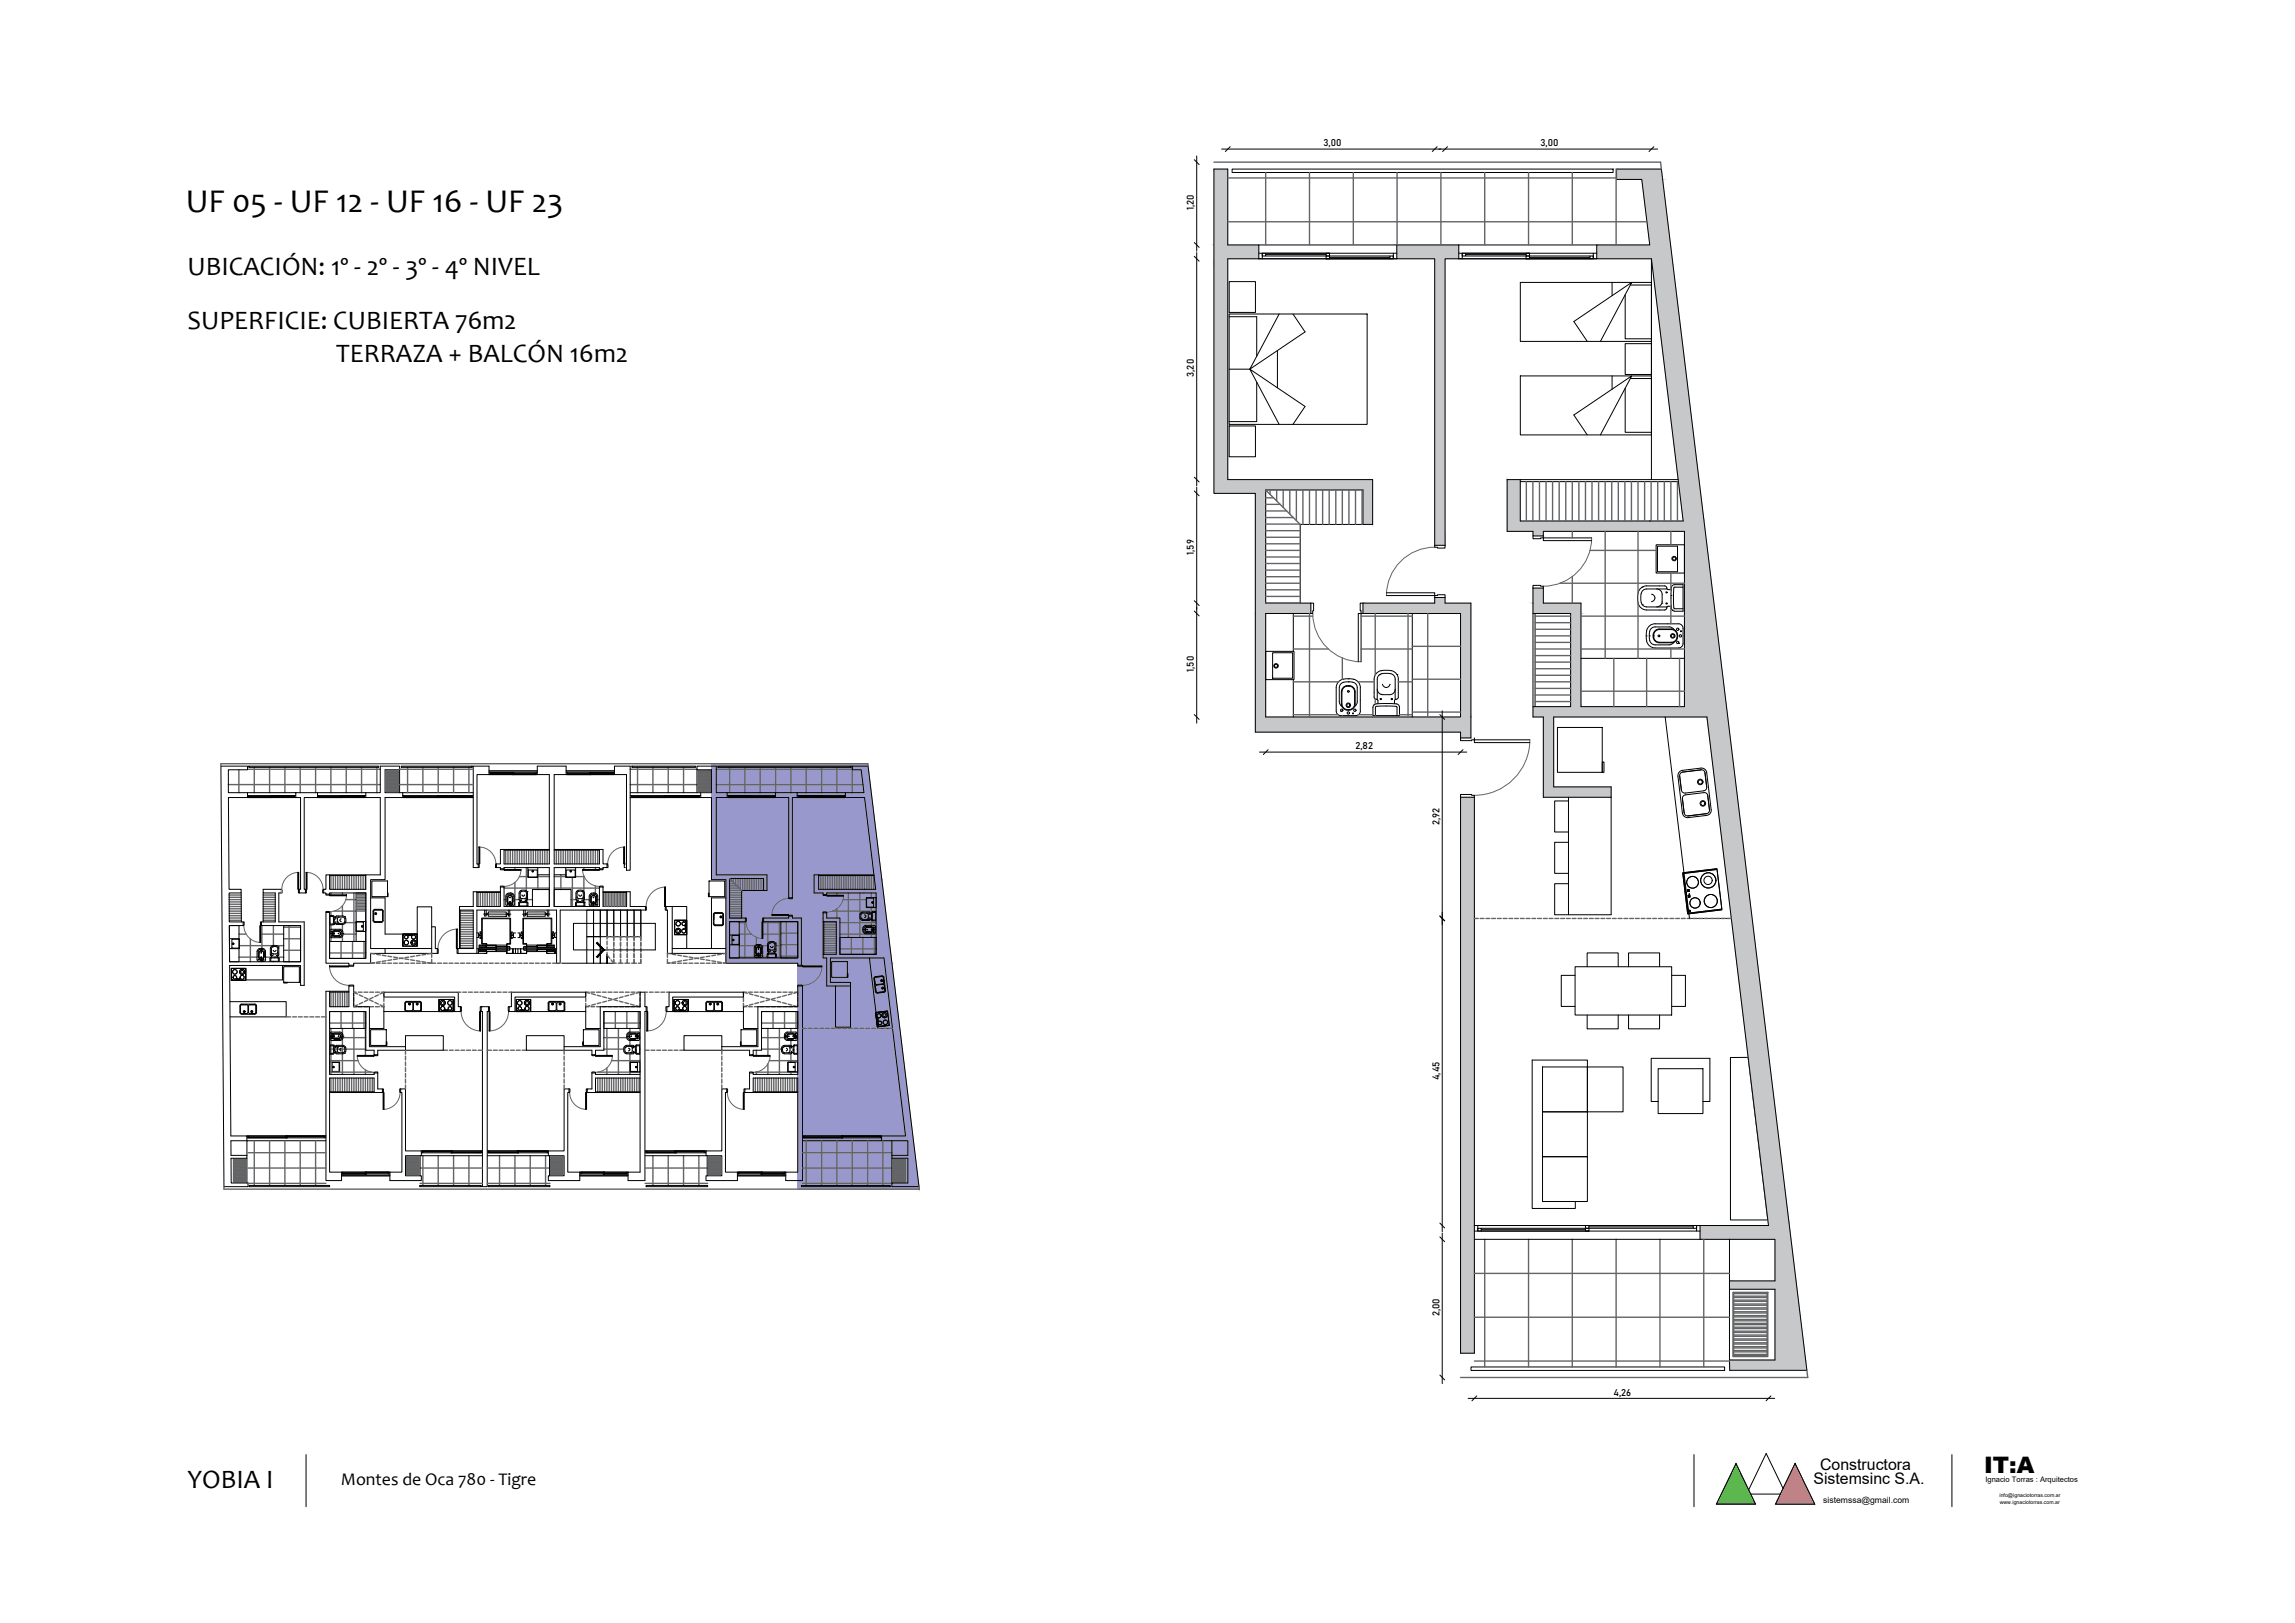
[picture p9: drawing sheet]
<svg xmlns="http://www.w3.org/2000/svg" width="420mm" height="297mm" viewBox="0 0 420 297" stroke-linecap="round" stroke-linejoin="round" font-family="sans-serif">
<defs><g id="words">
<text font-size="6.1" x="34" y="38.8">UF 05 - UF 12 - UF 16 - UF 23</text>
<g font-size="4.9">
<text x="34.3" y="50.3">UBICACIÓN: 1º - 2º - 3º - 4º NIVEL</text>
<text x="34.3" y="60.3">SUPERFICIE: CUBIERTA 76m2</text>
<text x="61.5" y="66.3">TERRAZA + BALCÓN 16m2</text>
<text x="34.3" y="272.3">YOBIA I</text>
</g>
<text font-size="4.2" x="363.2" y="269.5">IT:A</text>
<text font-size="3.3" x="62.4" y="271.8">Montes de Oca 780 - Tigre</text>
<g font-size="2.9">
<text x="333.2" y="269">Constructora</text>
<text x="332" y="271.6">Sistemsinc S.A.</text>
</g>
<g font-size="1.8">
<text x="242.3" y="26.8">3,00</text>
<text x="282" y="26.8">3,00</text>
<text x="218.6" y="38.5" transform="rotate(-90 218.6 38.5)">1,20</text>
<text x="218.6" y="69" transform="rotate(-90 218.6 69)">3,20</text>
<text x="218.6" y="101.6" transform="rotate(-90 218.6 101.6)">1,59</text>
<text x="218.6" y="123" transform="rotate(-90 218.6 123)">1,50</text>
<text x="248.1" y="137.1">2,82</text>
<text x="263.5" y="151" transform="rotate(-90 263.5 151)">2,92</text>
<text x="263.5" y="197.7" transform="rotate(-90 263.5 197.7)">4,45</text>
<text x="263.5" y="240.9" transform="rotate(-90 263.5 240.9)">2,00</text>
<text x="295.4" y="255.4">4,26</text>
</g>
<text font-size="1.6" x="333.8" y="275.1">sistemssa@gmail.com</text>
<text font-size="1.4" x="363.5" y="271.1">Ignacio Torras : Arquitectos</text>
<g font-size="1">
<text x="366.1" y="274">info@ignaciotorras.com.ar</text>
<text x="366.1" y="275.3">www.ignaciotorras.com.ar</text>
</g>
</g></defs>
<!-- layer: AP-MOBILIARIO_1 -->
<g fill="none" stroke="#000" stroke-width=".18">
<path d="M225 57.5h25.3v20.2h-25.3zM225 58h5.1v7.2M225 51.5h4.8v5.7h-4.8zM234.2 57.5l-5.4 10.1 10.1-6.9-2.2-3.2M278.3 51.7h24v10.8h-24zM295.1 51.7v2.4M297.5 53.9v8.1h4.8M298.5 52.2h3.8M302.3 47.4v40.4M225 67.6h3.8M225 78h4.8v5.6h-4.8zM230.1 69.9v7.3h-5.1"/>
<path d="M233.9 64.2v6.8M234.2 77.7l-5.4-10.1 10.1 6.8-2.2 3.3M278.3 68.8h24v10.8h-24zM290.6 62.5l-2.5-3.7 10.6-7.1-5.7 10.8M290.6 79.6l-2.5-3.6 10.6-7.2-5.7 10.8M295.1 68.8v2.4M297.5 62.9h4.8v5.6h-4.8zM297.5 71.1v8h4.8M298.5 69.3h3.8M287.2 154.2h-2.6v5.6h2.6M287.2 146.6h-2.6v5.7h2.6M287.2 161.7h-2.6v5.7h2.6"/>
<path d="M288.4 176.9h17.6v8.9h-17.6zM288.4 178.5h-2.6v5.7h2.6M290.6 176.9v-2.5h5.7v2.5M298.1 176.9v-2.5h5.7v2.5M306 178.5h2.6v5.7h-2.6M282.4 195.3h8.2v8.2h-8.2zM290.6 185.8v2.5h5.7v-2.5M290.6 195.3v-1.3h-10.1v27.2h7.9v-1.3M290.6 195.3h6.5v8.2h-6.5zM298.1 185.8v2.5h5.7v-2.5M303.6 195.6h8.2v8.2h-8.2zM316.8 193.5h3.2l3.6 29.8h-6.8z"/>
<path d="M282.4 211.7h8.2v8.2h-8.2zM282.4 203.5h8.2v8.2h-8.2zM303.6 201.6h-1.3v-7.9h10.7v7.9h-1.2"/>
</g>
<!-- layer: AP-COTAS_1 -->
<g fill="#c7c8ca" stroke="#c7c8ca" stroke-width=".18">
<path d="M296 30.9l8.4 1.9-.2-1.9zM296 30.9l8.4 1.9h-8.4z"/>
<path d="M300.6 32.8l5.2 12-1.4-12zM300.6 32.8l5.2 12h-3.8z"/>
<path d="M222.2 30.9l2.6 13.9v-13.9zM222.2 30.9l2.6 13.9h-2.6z"/>
<path d="M292.3 44.8l13.8 2.6-.3-2.6zM292.3 44.8l13.8 2.6h-13.8z"/>
<path d="M255.7 44.8l11.4 2.6v-2.6zM255.7 44.8l11.4 2.6h-11.4z"/>
<path d="M222.2 44.8l8.3 2.6v-2.6zM222.2 44.8l8.3 2.6h-8.3z"/>
<path d="M222.2 47.4l2.6 40.4v-40.4zM222.2 47.4l2.6 40.4h-2.6z"/>
<path d="M222.2 87.8l29.1 1.9v-1.9zM222.2 87.8l29.1 1.9h-29.1z"/>
<path d="M222.2 89.7l9.5 .6v-.6zM222.2 89.7l9.5 .6h-9.5z"/>
<path d="M302.3 47.4l9.7 48-5.9-48zM302.3 47.4l9.7 48h-3.9z"/>
<path d="M275.9 87.8l2.4 7.6v-7.6zM275.9 87.8l2.4 7.6h-2.4z"/>
<path d="M249.5 89.7l1.8 6.3v-6.3zM249.5 89.7l1.8 6.3h-1.8z"/>
<path d="M275.9 95.4l36.3 1.9-.2-1.9zM275.9 95.4l36.3 1.9h-36.3z"/>
<path d="M280.7 97.3l1.8 .8v-.8zM280.7 97.3l1.8 .8h-1.8z"/>
<path d="M262.7 47.4l1.9 52.4v-52.4zM262.7 47.4l1.9 52.4h-1.9z"/>
<path d="M280.7 107.6l1.8 2.8v-2.8zM280.7 107.6l1.8 2.8h-1.8z"/>
<path d="M262.7 109.4l1.9 1v-1zM262.7 109.4l1.9 1h-1.9z"/>
<path d="M229.8 90.3l1.9 20.1v-20.1zM229.8 90.3l1.9 20.1h-1.9z"/>
<path d="M280.7 110.4l8.7 1.9v-1.9zM280.7 110.4l8.7 1.9h-8.7z"/>
<path d="M249.5 110.4l19.8 1.9v-1.9zM249.5 110.4l19.8 1.9h-19.8z"/>
<path d="M229.8 110.4l10.2 1.9v-1.9zM229.8 110.4l10.2 1.9h-10.2z"/>
<path d="M308.4 97.3l7.7 32-3.9-32zM308.4 97.3l7.7 32h-7.7z"/>
<path d="M287.5 112.3l1.9 17v-17zM287.5 112.3l1.9 17h-1.9z"/>
<path d="M280.7 129.3l35.6 1.9-.2-1.9zM280.7 129.3l35.6 1.9h-35.6z"/>
<path d="M267.4 112.3l1.9 18.9v-18.9zM267.4 112.3l1.9 18.9h-1.9z"/>
<path d="M229.8 112.3l1.9 18.9v-18.9zM229.8 112.3l1.9 18.9h-1.9z"/>
<path d="M229.8 131.2l39.5 2.8v-2.8zM229.8 131.2l39.5 2.8h-39.5z"/>
<path d="M267.4 134l1.9 1.1v-1.1zM267.4 134l1.9 1.1h-1.9z"/>
<path d="M282.5 131.2l1.9 12.8v-12.8zM282.5 131.2l1.9 12.8h-1.9z"/>
<path d="M282.5 144l12.5 1.9v-1.9zM282.5 144l12.5 1.9h-12.5z"/>
<path d="M312.5 131.2l15.1 93.1-11.3-93.1zM312.5 131.2l15.1 93.1h-3.8z"/>
<path d="M311.2 224.3l16.7 2.5-.3-2.5zM311.2 224.3l16.7 2.5h-16.7z"/>
<path d="M325 226.8l3.8 7.6-.9-7.6zM325 226.8l3.8 7.6h-3.8z"/>
<path d="M316.6 234.4l12.4 1.6-.2-1.6zM316.6 234.4l12.4 1.6h-12.4z"/>
<path d="M267.4 145.9l2.5 101.8v-101.8zM267.4 145.9l2.5 101.8h-2.5z"/>
<path d="M325 236l5.6 12.9-1.6-12.9zM325 236l5.6 12.9h-5.6z"/>
<path d="M316.6 248.9l14.2 1.9-.2-1.9zM316.6 248.9l14.2 1.9h-14.1z"/>
</g>
<!-- layer: AP - MUROS_7 -->
<g fill="none" stroke="#000" stroke-width=".18">
<path d="M222.2 30.9h2.6v13.9h5.7v2.6h-5.7v40.4h26.5v8.2h-1.8v-6.3h-17.8v20.7h8.3v1.9h-8.3v18.9h35.7v-18.9h-17.9v-1.9h13.2v-1h1.9v1h4.7v24.7h-1.9v-1.1h-37.6v-43.7h-7.6zM296 30.9h8.2l26.6 219.9h-14.1l-.1-1.9h8.4v-12.9h-8.4v-1.6h8.4v-7.6h-13.8v-2.5h12.6l-11.3-93.1h-28.1v12.8h10.6v1.9h-12.5v-14.7h-1.8v-1.9h6.8v-17h-6.8v-4.7h1.8v2.8h6.9v18.9h19v-32h-25.9v.8h-1.8v-.8h-4.8v-9.5h2.4v7.6h29.8l-5.8-48h-10v-2.6h9.7l-1.4-12h-4.6zM255.7 44.8h11.4v2.6h-2.5v52.4h-1.9v-52.4h-7zM302 95.4h.1M54.1 145.1h4v.9h-2.4v16.8h.2v.6h-1.1v-.6h.2v-16.8h-.9zM69.6 140.2h3.6v.7h-2.7v4.2h3.2v.9h-3.2v15h-2.6v12.6h2.6v.9h-2.6v1.8h-3.1v.4h-.9v-.4h-4.2v-9.3h.6v8.4h6.7v-12h-6.7v.3h-.6v-.3h-.4v-.6h.4v-2.7h.6v2.7h6.7v-2.7h2.6v-14.1h-2.6v-.9h2.6zM86.7 140.2h2.8v1.6h-2.2v16.3h.2v.7h-.9zM112.5 140.2h2.9v19.1h-.7v-17.5h-2.2zM127.6 140.2h3.5v4.9h2v.9h-2v14.1h9.3v2.9h-.6v-2.2h-6.2v7.2h2.9v.7h-2.9v6.6h12.5v-6.6h-6.3v-.7h4.6v-.3h.7v.3h1.6v8.7h-.6v-.4h-13.2v-15.3h-2.6v-15h-2v-.9h2v-4.2h-2.7zM142 145.1h3.9v.9h-.8v18.3h-.7v-18.3h-2.4zM156 140.2h2.9l9.3 77h-4.9v-.7h2.9v-4.5h-2.9v-.6h2.9v-2.6h-4.8v-.9h4.4l-4-32.6h-9.8v4.5h3.7v.7h-4.3v-5.2h-.7v-.6h2.4v-6h-2.4v-1.6h.7v.9h2.4v6.7h6.6v-11.3h-9v.3h-.7v-.3h-1.7v-3.3h.9v2.7h10.4l-2-16.8h-3.5v-.9h3.4l-.5-4.2h-1.7zM267.4 145.9h2.5v101.8h-2.5z"/>
<path d="M51.5 162.8h-3.3v.6h2.2v5.3h-2.5v.7h7.1v6.6h-13v-6.6h2.5v-.7h-2.5l-.1-5.3h2.2v-.6h-2.2l-.1-16.8h3.5v-.9h-3.5v-4.2h3.5v-.7h-4.9l.6 77h4.4v-.7h-3.1v-4.5h2.9v-.5h-2.9v-2.7h2.9v-.9h-2.9l-.3-31.2h13v3.6h.7v-11.6h-4.7v-5.3h.5M70.5 174.5h9.6v-.9h-.4v-4h-.7v4.9M70.5 173.6h8.5M84.1 166.6h2.5v7h-2.7v.9h3.4v-7.9h14.6v9.7h.7v-9.7h15.6v-.7h-2.8v-2.7h-.7v2.7h-4.3v-3.6h-.7v3.6h-8.2v-7.1h8.2v.2h.7v-.2h.7v-.7h-.7v-2.6h-.7v2.6h-8.2v-16.3h2.1v-1.6h-5.2v1.6h2.2v16.3h-8.3v-2.6h-.7v2.6h-.7v.7h.7v.2h.7v-.2h8.3v7.1h-8.3v-3.6h-.7v3.6h-4.3v-2.7h-.7v2.7h-2.5v7.7M84.2 166.6v7M123.1 174.5h-.9v-7.9h-.2v-.7h1.1v8.6h9.8M123.1 173.6h9.8M158.2 162.8h.1M60.3 181.4v2.8h3.6v-3.7h.9v3.7h2.8v7.4h6.6M60.3 181.6h3.6M60.3 200h8.2M60.3 199.8h8.2"/>
<path d="M63.9 181.4h-4.2v34.7h2.8v-1.6h-2.2v-17.2h8.2v2.7h1.5v-.7h-.8v-2.9h-.7v.2h-8.2v-11.5h6.7v7.1h1.5v.8h.7v-.8h5M70.3 181.6h13.6v2.6h.4v.9h-1.1v-2.6h-12.9zM70.3 185.1h12.9M70.3 184.2v4h-2.7M73.4 199.3h.8v11.3h2.9v.9h-2.9v3.7h2.9v.9h-5.7v-1.6h2.2v-14.5h-.2zM74.2 191.6v-2.1h7v2.7h-7M74.2 191.6v.6M88.1 184.2h1.3v.9h-.2v32.1h-.9v-32.1h-.2v-.9h.2M93.6 181.6h13.6v.9h-12.9v2.6h-1.1v-.9h.4zM94.3 185.1h12.9M103.3 199.3h.9v.7h-.3v14.5h2.2v1.6h-5.7v-.9h2.9v-3.7h-2.9v-.9h2.9zM103.3 191.6h6.6v-7.4h7.3v-2.6h.9v2.6h.2v.9h-.2v31h-3.1v-1.6h2.2v-29.4h-6.6v7.1h-1.6v.8h-.6v-.8h-5.1"/>
<path d="M103.3 191.6v-2.1h-6.9v2.7h6.9M103.3 191.6v.6M107.2 184.2v4h2.7M109 200h8.2M109 199.8h8.2M117.2 196.6h-8.2v-.2h-.6v2.9h-.9v.7h1.5v-2.7h8.2M122.5 181.6h13.6v.9h-12.9v2.6h-1.1v-.9h.4zM123.2 185.1h12.9M132.1 199.3h.9v.7h-.2v14.5h2.2v1.6h-5.8v-.9h2.9v-3.7h-2.8v-.9h2.8zM132.1 191.6v-2.1h-6.9v2.7h6.9M132.1 191.6v.6M136.1 184.2v4h2.7"/>
<path d="M137.9 200h8.2M137.9 199.8h8.2M139.4 185.1h6.7v3.1h-6.7zM146.1 185.1v11.5h-8.2v-.2h-.7v2.9h-.8v.7h1.5v-2.7h8.2v17.2h-2.2v1.6h3v-35.6h-.8v3.7h-7.3v7.4h-6.7M146.1 185.1h-6.7v7.1h-1.5v.8h-.7v-.8h-5.1"/>
</g>
<!-- layer: AP - EQUIPAMIENTO FIJO_5 -->
<path d="M73.2 140.9v4.2M127.6 140.9v4.2M45.2 212v4.5M76.9 211.5v3.7M100.6 211.5v3.7M129.5 211.5v3.7M163.3 212v4.5M316.6 236v12.9" fill="none" stroke="#000" stroke-width=".18"/>
<!-- layer: AP - ABERTURAS_5 -->
<g fill="none" stroke="#000" stroke-width=".18">
<path d="M230.5 46.3h.6v1.1h-.6h25.2h-.6v-1.1h.6M230.5 44.8h25.2M231.1 46.3h.6v.6h-.6zM231.1 46.3h24M231.7 46.9h11.1M231.7 46.6h11.1M242.8 46.3h.6v.6h-.6zM242.8 46.9h.6v.5h-.6zM243.4 46.9h11M243.4 47.1h11M254.4 46.9h.7v.5h-.7zM267.1 46.3h.6v1.1h-.6h25.2h-.6v-1.1h.6"/>
<path d="M267.1 44.8h25.2M267.7 46.3h.6v.6h-.6zM267.7 46.3h24M268.3 46.9h11.1M268.3 46.6h11.1M279.4 46.3h.6v.6h-.6zM279.4 46.9h.6v.5h-.6zM280 46.9h11.1M280 47.1h11.1M291.1 46.9h.6v.5h-.6zM236.8 112.3v6.9M258.6 112.3v18.9"/>
<path d="M236.8 124.4v6.8M289.4 120.5h19M45.3 145.6h.2v.4h-.2h8.8h-.2v-.4h.2M45.3 145.1h8.8M45.5 145.8h.3v.2h-.3zM45.5 145.6h8.4M45.8 145.8h3.8M45.8 145.9h3.8M49.6 145.6h.2v.2h-.2zM49.6 145.8h.2v.2h-.2zM49.8 145.8h3.9M49.8 145.7h3.9"/>
<path d="M53.7 145.6h.2v.2h-.2zM58.1 145.6h.2v.4h-.2h8.9h-.3v-.4h.3M58.1 145.1h8.9M58.3 145.8h.3v.2h-.3zM58.3 145.6h8.4M58.6 145.8h3.8M58.6 145.9h3.8M62.4 145.6h.3v.2h-.3zM62.4 145.8h.3v.2h-.3zM62.7 145.8h3.8M62.7 145.7h3.8M66.5 145.6h.2v.2h-.2z"/>
<path d="M73.7 145.6h.2v.4h-.2h12.9h-.2v-.4h.2M73.7 145.1h12.9M73.9 145.8h.3v.2h-.3zM73.9 145.6h12.5M74.2 145.8h5.9M74.2 145.9h5.9M80.1 145.6h.2v.2h-.2zM80.1 145.8h.2v.2h-.2zM80.3 145.8h5.9M80.3 145.7h5.9M86.2 145.6h.2v.2h-.2zM89.5 141.4h.3v.4h-.3h8.9h-.3v-.4h.3"/>
<path d="M89.5 141.1h8.9M89.8 141.4h.2v.2h-.2zM89.8 141.4h8.3M90 141.6h3.8M90 141.5h3.8M92.3 155.5h8.3M92.3 155.6h8.3M93.8 141.4h.3v.2h-.3zM93.8 141.6h.3v.2h-.3zM94.1 141.6h3.8M94.1 141.7h3.8M97.9 141.6h.2v.2h-.2z"/>
<path d="M101.5 155.5h8.2M101.5 155.6h8.2M103.6 141.4h.3v.4h-.3h8.9h-.2v-.4h.2M103.6 141.1h8.9M103.9 141.6h.2v.2h-.2zM103.9 141.4h8.4M104.1 141.6h3.9M104.1 141.7h3.9M108 141.4h.2v.2h-.2zM108 141.6h.2v.2h-.2zM108.2 141.6h3.8M108.2 141.5h3.8"/>
<path d="M112 141.4h.3v.2h-.3zM115.4 145.6h.2v.4h-.2h12.9h-.2v-.4h.2M115.4 145.1h12.9M115.6 145.8h.2v.2h-.2zM115.6 145.6h12.5M115.8 145.8h5.9M115.8 145.9h5.9M121.7 145.6h.2v.2h-.2zM121.7 145.8h.2v.2h-.2zM121.9 145.8h6M121.9 145.7h6M127.9 145.6h.2v.2h-.2z"/>
<path d="M133.1 145.6h.2v.4h-.2h8.9h-.3v-.4h.3M133.1 145.1h8.9M133.3 145.6h.3v.2h-.3zM133.3 145.6h8.4M133.6 145.8h3.8M133.6 145.7h3.8M137.4 145.6h.3v.2h-.3zM137.4 145.8h.3v.2h-.3zM137.7 145.8h3.8M137.7 145.9h3.8M141.5 145.8h.2v.2h-.2zM145.9 145.6h.3v.4h-.3h8.9h-.2v-.4h.2"/>
<path d="M145.9 145.1h8.9M146.2 145.6h.2v.2h-.2zM146.2 145.6h8.4M146.4 145.8h3.8M146.4 145.7h3.8M150.2 145.6h.3v.2h-.3zM150.2 145.8h.3v.2h-.3zM150.5 145.8h3.8M150.5 145.9h3.8M154.3 145.8h.3v.2h-.3zM287.2 145.9v21.5h7.8v-21.5M43.8 171.8v-2.4h-1.8v6.6h1.8v-2.4"/>
<path d="M44.1 163.4l.1 5.3M48.2 163.4v5.3M51.9 169.4h3.1v6.6h-3.1zM60.3 172.3h6.7v3.1h-6.7zM60.3 160.1h6.7M60.3 160.2h6.7M65.2 168.7v-5.3h1.8v8.9h-1.8v-1.8M67.9 164.3h2.6v6.7h5.9v-5h2.6v3.6M87.3 163.2h4.3M87.3 163.3h4.3M97.5 162.8h3.1v3.1h-3.1zM98.4 160.1h2.2"/>
<path d="M101.5 162.8h3v3.1h-3zM101.5 160.1h2.1M110.4 163.2h4.3M110.4 163.3h4.3M123.1 165.9h2.6v7.7M132.9 164.3h-2.6v9.3M135.3 171.1v-2.4h-1.7v6.6h1.7v-2.4M143 168.7h3.1v6.6h-3.1zM153.8 171.6h6.6v3.1h-6.6zM60.3 185.1h6.7v3.1h-6.7zM110.6 185.1h6.6v3.1h-6.6zM153 180.5v7.5h2.7v-7.5"/>
<path d="M45.2 208.2h.2v-.3h-.2h14.5h-.2v.3h.2M45.4 208.1h.2v.1h-.2zM45.4 208.2h14.1M45.6 208.1h6.7M45.6 208.2h6.7M52.3 208.1h.2v.1h-.2zM52.3 207.9h.2v.2h-.2zM52.5 208.1h6.7M52.5 208h6.7M59.2 207.9h.3v.2h-.3zM59.7 208.8h-14.5v2.7M62.5 214.9h.3v-.4h-.3h8.9h-.2v.4h.2"/>
<path d="M62.5 215.2h8.9M62.8 214.7h.2v.2h-.2zM62.8 214.9h8.4M63 214.7h3.8M63 214.8h3.8M66.8 214.7h.3v.2h-.3zM66.8 214.5h.3v.2h-.3zM67.1 214.7h3.8M67.1 214.6h3.8M70.9 214.5h.3v.2h-.3zM77.1 211h.2v-.4h-.2h11.2h-.2v.4h.2M77.1 211.5h11.2"/>
<path d="M77.3 210.6h.3v.2h-.3zM77.3 211h10.8M77.6 210.8h5M77.6 210.7h5M82.6 210.8h.2v.2h-.2zM82.6 210.6h.2v.2h-.2zM82.8 210.8h5M82.8 210.9h5M87.8 210.8h.3v.2h-.3zM89.2 211h.3v-.4h-.3h11.2h-.2v.4h.2M89.2 211.5h11.2M89.5 210.8h.2v.2h-.2z"/>
<path d="M89.5 211h10.7M89.7 210.8h5M89.7 210.9h5M94.7 210.8h.2v.2h-.2zM94.7 210.6h.2v.2h-.2zM94.9 210.8h5M94.9 210.7h5M99.9 210.6h.3v.2h-.3zM106.1 214.9h.3v-.4h-.3h8.9h-.2v.4h.2M106.1 215.2h8.9M106.4 214.5h.2v.2h-.2zM106.4 214.9h8.4"/>
<path d="M106.6 214.7h3.9M106.6 214.6h3.9M110.5 214.7h.2v.2h-.2zM110.5 214.5h.2v.2h-.2zM110.7 214.7h3.8M110.7 214.8h3.8M114.5 214.7h.3v.2h-.3zM118.1 211h.2v-.4h-.2h11.2h-.3v.4h.3M118.1 211.5h11.2M118.3 210.8h.2v.2h-.2zM118.3 211h10.7M118.5 210.8h5.1"/>
<path d="M118.5 210.9h5.1M123.6 210.8h.2v.2h-.2zM123.6 210.6h.2v.2h-.2zM123.8 210.8h5M123.8 210.7h5M128.8 210.6h.2v.2h-.2zM135 214.9h.2v-.4h-.2h8.9h-.3v.4h.3M135 215.2h8.9M135.2 214.5h.2v.2h-.2zM135.2 214.9h8.4M135.4 214.7h3.9M135.4 214.6h3.9"/>
<path d="M139.3 214.7h.2v.2h-.2zM139.3 214.5h.2v.2h-.2zM139.5 214.7h3.9M139.5 214.8h3.9M143.4 214.7h.2v.2h-.2zM146.9 208.2h.3v-.3h-.3h14.5h-.2v.3h.2M146.9 208.8h14.5M147.2 208.1h.2v.1h-.2zM147.2 208.2h14M147.4 208.1h6.7M147.4 208.2h6.7M154.1 208.1h.2v.1h-.2z"/>
<path d="M154.1 207.9h.2v.2h-.2zM154.3 208.1h6.7M154.3 208h6.7M161 207.9h.2v.2h-.2zM163.3 208.8v2.6M269.9 225.3h.6v-1h-.6h41.3h-.6v1h.6M269.9 226.8h41.3M270.5 224.8h.7v.5h-.7zM270.5 225.3h40.1M271.2 224.8h19.1M271.2 225.1h19.1M290.3 224.8h.6v.5h-.6z"/>
<path d="M290.3 224.3h.6v.5h-.6zM290.9 224.8h19.1M290.9 224.5h19.1M310 224.3h.6v.5h-.6zM316.6 226.8v7.6"/>
</g>
<!-- layer: AP-EQUIPAMIENTO FIJO_5 -->
<g fill="none" stroke="#000" stroke-width=".18">
<path d="M249.5 96h-11.5v14.4M278.3 87.8h28.9M278.3 88.1h29M303.2 99.7h5.2v5.2h-5.2zM303.4 100h3.7v4.6h-3.7zM231.7 119.2h5.2v5.2h-5.2zM233 119.5h3.6v4.6h-3.6zM280.7 112.3v17M281 112.3v17M299.9 110.4a1.58 1.58 0 0 0 1.6 1.2h3.2h.3l.1-.4M300.6 107.5h.1M300.6 110.7h.1"/>
<path d="M301.4 116.4h.1M301.9 116.4h.1M302.4 108.8h.1M302.4 108.8a.68 .68 0 0 1 .6 .6 .68 .68 0 0 1-.6 .7M302.4 110.1h.1M302.7 116.4h.1M302.9 115.5l.6-.3 .3-.1h2.2a1.27 1.27 0 0 1 1.1 1.3 1.27 1.27 0 0 1-1.1 1.2h-2.2a1.31 1.31 0 0 1-.9-2.1zM303 114.2h4.3M303 118h2.6M303 114.2a1.89 1.89 0 0 0-1.6 2.4 1.77 1.77 0 0 0 1.6 2h4.3a.82 .82 0 0 0 .8-.8v-2.8a.82 .82 0 0 0-.8-.8M303.1 115.5l.7-.3h2.2a1.17 1.17 0 0 1 1 1.2 1.17 1.17 0 0 1-1 1.1h-2.2a1.2 1.2 0 0 1-1-.8 1.2 1.2 0 0 1 .3-1.2zM303.3 107.8a.99 .99 0 0 1 1 1v1.3a1.01 1.01 0 0 1-1 1"/>
<path d="M304.2 110.4h.1M305.1 107.8h-3.6a1.28 1.28 0 0 0-1.1 1.6 1.29 1.29 0 0 0 1.1 1.7h3.6M305.1 107.6v.1M305.2 107.7l.2 .2h.6M305.2 107.6l-.2-.3-.3-.1h-3.2a1.9 1.9 0 0 0-1.7 2.4l.1 .8M305.9 109h.1M306 111l-.6-.1-.2 .3M306.1 111.7h.1M306.2 107.2l.4-.2h1.5v4.9h-1.5a.73 .73 0 0 1-.6-1v-2.9zM306.5 115.2l-.6-.4-2.9-.1a1.28 1.28 0 0 0-1.1 1.7 1.27 1.27 0 0 0 1.1 1.6M306.5 117.5l-.4 .4-.5 .1M307.3 117.8h.1"/>
<path d="M308.1 107.5h-1.6l-.1 1.9 .1 2h1.6M245.4 130.1h.1M245.4 131h2.8M245.4 131a.82 .82 0 0 1-.8-.9v-4.2a1.89 1.89 0 0 1 2.4-1.7 1.74 1.74 0 0 1 2 1.7l.1 4.2a.82 .82 0 0 1-.9 .9M245.6 126.6v2.2M245.6 126.6a1.27 1.27 0 0 1 1.2-1.1 1.27 1.27 0 0 1 1.3 1.1v2.2a1.14 1.14 0 0 1-1 1.2M245.6 128.8a1.14 1.14 0 0 0 1 1.2M245.7 129.3l-.4-.4-.1-.5v-2.5a1.28 1.28 0 0 1 1.6-1.1 1.27 1.27 0 0 1 1.7 1.1l-.1 2.8-.4 .6M245.9 125.9a1.2 1.2 0 0 1 1.3-.3 1.2 1.2 0 0 1 .8 1v2.2a1.16 1.16 0 0 1-1.2 1.1 1.16 1.16 0 0 1-1.1-1.1v-2.2zM246.6 130h.5M246.8 124.2h.1M246.8 124.8h.1"/>
<path d="M246.8 125.6h.1M251.5 129l.8-.2h3a.76 .76 0 0 1 .9 .7v1.5h-4.9l.1-1.5zM251.6 129h.1M251.6 127.6l.2 .3 .4 .2 .1 .7M251.6 127.6v-3.3a1.89 1.89 0 0 1 2.4-1.6 1.76 1.76 0 0 1 2 1.6v3.3M252 129.3h3.6M252 129.3l-.2 .2v1.5M252.1 126.1a1.01 1.01 0 0 0 1.1 1h1.2a1.01 1.01 0 0 0 1-1M252.1 128v-3.7a1.28 1.28 0 0 1 1.7-1.1 1.28 1.28 0 0 1 1.6 1.1v3.7M252.5 123.5h.1M252.8 127.1h.1M253.1 125.2a.69 .69 0 0 0 .7 .6 .69 .69 0 0 0 .7-.6"/>
<path d="M254.2 128.8h.1M255.5 128h.1M255.6 128l-.3 .2v.6M255.6 129.3l.2 .2v1.5M255.7 123.4h.1M256 127.6l-.2 .3-.2 .1M285.1 133.1h8.2v8.3h-8.2zM293.3 139.5h.3v1.9h-.3zM96.6 158.8h1.8v1.8h-1.8zM96.7 159.2h1.7v1.3h-1.7zM103.6 158.8h1.8v1.8h-1.8zM103.7 159.2h1.6v1.3h-1.6z"/>
<path d="M307.2 142l.8 6.8a.95 .95 0 0 0 1.1 .8M307.6 141.5l.5-.2 3.3-.4a.63 .63 0 0 1 .7 .5l.4 2.6a.64 .64 0 0 1-.6 .7l-3.4 .4a.64 .64 0 0 1-.7-.5l-.3-2.6zM308 141l3.4-.4a.95 .95 0 0 1 1.1 .8M308 141a.95 .95 0 0 0-.8 1M308.2 159.9l6.1-.8 .9 7.3-6.1 .7zM308.6 145.5a.64 .64 0 0 0-.6 .7l.3 2.6a.63 .63 0 0 0 .7 .5l3.4-.4a.64 .64 0 0 0 .6-.7l-.4-2.6M311.9 145.1l-3.3 .4M312 145.1a.63 .63 0 0 1 .7 .5M312.4 149.2l-3.3 .4M312.5 141.4l.8 6.8M313.3 148.2a.95 .95 0 0 1-.8 1M314.3 159l-6.2 .7 .9 7.6 6.2-.8"/>
<path d="M42 171.8h1.8v1.8h-1.8zM42.3 177.2v2.2h2.7v-2.2M42.4 177.2h2.6v2.2h-2.6zM42.5 171.9h1.2v1.6h-1.2zM42.5 179.3h.1zM47.3 175l.1 .3M47.3 173.7l.6-.1a.6 .6 0 0 1 .7 .5v1.7l-.3 .1h-1.1l-.1-.2v-1.6zM47.4 175.7h.1M47.4 174.4v.8M47.4 174.4a.45 .45 0 0 1 .4-.4 .45 .45 0 0 1 .5 .4v.8a.44 .44 0 0 1-.5 .4 .44 .44 0 0 1-.4-.4M47.8 173.6h.1M47.8 173.8h.1"/>
<path d="M47.8 174.1h.1M47.8 174l.4 .2a1.33 1.33 0 0 1-.1 1.3 .44 .44 0 0 1-.7-.3M47.8 174l-.2 .1-.2 .3M48.1 173.8h-.6l-.2 .2v1M48.1 173.8l.3 .3v.9M48.4 175l-.2 .3M49.5 175.2h.1M49.6 175.2h1.3M49.6 175.2l-.2 .2v.5h1.7v-.5l-.2-.2M49.6 175.3h1.3l.1 .6M49.6 175.3v.6M49.7 174.2v.2a.77 .77 0 0 0 1.1 0v-.2"/>
<path d="M49.7 174.9v-1.3a.64 .64 0 0 1 .6-.4 .64 .64 0 0 1 .5 .4v1.3M49.8 173.3h.1M49.9 174.6h.1M50 173.9l.3 .2 .2-.2M50 173.9h.1M50.4 175.2h.1M50.5 173.9h.1M50.9 174.9h.1M50.9 174.9l-.1 .3M50.9 174.9l.1-.1v-1.2a.81 .81 0 0 0-.7-.6 .81 .81 0 0 0-.8 .6v1.1l.2 .2v.3M51 173.3h.1M51.9 176.9h2.9v2.9h-2.9z"/>
<path d="M51.9 179.8h.7v.1h-.7zM60.4 167.7l.6 .1v1.3M60.7 170.1h1.5a.81 .81 0 0 1 .6 .7 .81 .81 0 0 1-.6 .8h-1.5M60.7 171.3h.1M60.7 170.1l-.3 .3v.9l.3 .3M61 171.3l.3 .1M61 169l-.6 .1M61.1 169.2h.1M61.2 171.3h.7M61.2 167.8v.8a.47 .47 0 0 1-.2 .7h-.6v-1.7h.6l.2 .2M61.2 169h.3M61.2 168.3h.1"/>
<path d="M61.3 170.3h.9a.63 .63 0 0 1 .4 .5 .63 .63 0 0 1-.4 .6M61.3 171.4h.9M61.3 170.3l-.3 .1M61.5 167.8h1.3a.62 .62 0 0 1 .3 .6 .62 .62 0 0 1-.3 .6h-1.3M61.5 167.8h.1M61.5 169h.1M61.5 167.8l-.3 .1M61.5 167.8l.1-.2h1.2l.2 .1 .3 .4M61.8 168.2v.4M61.8 168.6v.2l.3 .2M61.8 168.8h.1M61.9 170.4h-.7a.44 .44 0 0 0-.4 .4 .44 .44 0 0 0 .4 .5"/>
<path d="M61.9 170.4h-.7a.41 .41 0 0 0-.4 .4 .41 .41 0 0 0 .4 .4M62 170.4l.3 .3M62 170.4l.3 .4M62 171.3l.3-.4v.2zM62.1 167.8l-.3 .2v.2M62.3 170.8h.1M62.3 170.7v.1M62.3 170.8v.1M62.4 168.7h.1M62.4 168.2h.1M62.4 168.2l-.2 .2 .2 .3M62.6 170.8h.1"/>
<path d="M62.8 170.8h.1M63 168.8h.1M63.1 167.7h.1M63.3 168.1v.4a.6 .6 0 0 1-.5 .7h-1.2l-.1-.2M65.2 168.7h1.8v1.8h-1.8zM65.2 168.8h1.3v1.6h-1.3zM68.1 161.2h2.8v2.9h-2.8zM68.3 166.8v1.7l.3 .3M68.4 166.8v1.7l.2 .2M68.6 166.4h1.2l.4 .4M68.6 166.5h1.2l.2 .3M68.6 166.4l-.3 .4"/>
<path d="M68.6 166.5l-.2 .3M70 166.8v1.8l-1.4 .1M70.1 166.8v1.8l-.3 .2h-1.2M70.9 163.4h.1v.7h-.1zM73.7 173.2v-2.2h2.7v2.2M73.8 171h2.5v2.2h-2.5zM73.9 171.1h.1M73.9 171h.1M92.6 165.5l.3 .3M92.6 165.5v-1.5a.81 .81 0 0 1 .8-.6 .81 .81 0 0 1 .8 .6l-.1 1.5M92.8 164.9l.2 .3M92.9 165.5h.1"/>
<path d="M92.9 164.3v.8M93 164.3v.8M93.3 163.9h.2M93.3 163.9l-.4 .4M93.3 163.9l-.3 .4M93.4 163.4h.1M93.4 163.7h.1M93.4 163.9h.1M93.5 163.9l.2 .2 .1 1M93.5 163.9l.3 .2v1M93.7 163.7l-.4-.1a.4 .4 0 0 0-.5 .4v.9M93.7 163.7l.3 .3-.1 .9"/>
<path d="M93.8 165.1a.43 .43 0 0 1-.4 .3 .43 .43 0 0 1-.5-.3 .44 .44 0 0 0 .5 .4 .44 .44 0 0 0 .4-.4M94 164.9l-.2 .3M94.2 165.5l-.3 .3h-1M95 165.1h1.4l.3 .2v.5h-1.7zM95 165.1h.1M95.1 165.8v-.6h.7h.7v.6M95.2 164.8v-1.3a.63 .63 0 0 1 .6-.4 .63 .63 0 0 1 .6 .4v1.3M95.2 164.1l.1 .2 .3 .2M95.4 163.2h.1M95.5 164.5h.1M95.6 163.8h.1M95.6 163.8l.2 .2 .3-.2"/>
<path d="M95.6 164.5h.4M96 165h.1M96 163.8h.1M96.4 164.1l-.2 .3-.2 .1M96.4 164.8h.1M96.4 164.8l-.1 .2M96.4 164.8l.2-.2v-1.1a.81 .81 0 0 0-.8-.6 .81 .81 0 0 0-.8 .6v1.1l.2 .2 .1 .2M96.5 163.2h.1M105.4 165.1l1-.1a.46 .46 0 0 1 .7 .3v.5h-1.7zM105.5 165.3v.5M105.5 165.3l1.4-.1v.6M105.5 163.2h.1"/>
<path d="M105.6 164.8h.1M105.6 164.8l-.2-.2v-1.1a.81 .81 0 0 1 .8-.6 .81 .81 0 0 1 .8 .6v1.1l-.2 .2M105.6 164.8l.1 .2M105.6 164.1l.2 .3 .2 .1M105.9 163.1l-.3 .4v1.3M105.9 163.1h.4a.4 .4 0 0 1 .5 .4v1.3M106 163.8h.1M106 163.8l.2 .2 .3-.2M106 164.5h.4M106.1 165h.1M106.5 163.8h.1M106.5 164.5h.1"/>
<path d="M106.6 163.2h.1M106.8 164.1l-.2 .3-.2 .1M106.8 164.8h.1M106.8 164.8l-.1 .2M107 165.1h.1M107.9 165.5v-1.5a.8 .8 0 0 1 .8-.6 .8 .8 0 0 1 .7 .6v1.5M107.9 165.5l.3 .3h.9l.3-.3M108.1 164.9l.1 .3M108.2 165.1a.45 .45 0 0 0 .5 .4 .45 .45 0 0 0 .4-.4M108.2 165.1a.42 .42 0 0 0 .5 .3 .42 .42 0 0 0 .4-.3M108.4 163.7l.3-.1a.4 .4 0 0 1 .5 .4v.9M108.4 163.7l-.3 .3v.9"/>
<path d="M108.6 163.9h.1M108.6 163.9l-.3 .2-.1 1M108.6 163.4h.1M108.6 163.7h.1M108.7 163.9l.3 .2 .1 1M108.8 163.9l.3 .4M109.1 165.5h.1M109.2 164.9l-.1 .3M123.5 168.4h2.2v2.7h-2.2M123.5 168.5h2.2v2.5h-2.2zM125.5 168.6h.1zM125.6 168.6h.1"/>
<path d="M129.7 163.4h.1v.7h-.1zM129.8 161.2h2.9v2.9h-2.9zM130.6 167.2l.3-.2h1.2l.3 .2 .1 1.9-.2 .3h-1.4l-.3-.1zM130.8 167.2h1.5v2h-1.5zM133.6 171.1h1.8v1.8h-1.8zM134 171.2h1.3v1.6h-1.3zM138.3 173l.7-.1a.58 .58 0 0 1 .6 .5v1.7l-.3 .1h-1.1l-.1-.3v-1.5zM138.4 174.9h.1M138.8 173.3h.2M138.8 173.3l-.4 .4v.8a.44 .44 0 0 0 .5 .4 .44 .44 0 0 0 .4-.4v-1l-.3-.2M138.8 173.3l-.4 .4 .1 .8a.4 .4 0 0 0 .4 .3 .4 .4 0 0 0 .4-.3l-.1-1-.2-.2M138.9 172.9h.1"/>
<path d="M138.9 173.1h.1M138.9 173.3h.1M138.9 173.3h-.1M139.4 173.4v.9M139.4 173.4a.63 .63 0 0 0-.5-.3 .63 .63 0 0 0-.6 .3v.9l.2 .3M139.4 174.3l-.1 .3M139.8 163h-4v5M140.4 174.7a1.3 1.3 0 0 1 1.3-.2h.4v.7h-1.7v-.5M140.5 174.5h.1M140.7 174.6h1.2M140.7 174.2h.1M140.7 174.6l-.1 .6"/>
<path d="M140.7 174.2l-.2-.2v-1.1a.8 .8 0 0 1 .8-.6 .8 .8 0 0 1 .8 .6v1.1l-.2 .2M140.7 172.9l.1 1.6M140.7 173.5l.1 .2a.76 .76 0 0 0 1 0l.1-.2M140.9 172.6h.1M141 173.9h.1M141.1 173.2h.1M141.1 173.2l.2 .2 .2-.2M141.4 174.5h.1M141.5 173.2h.1M141.6 172.5l.3 .4v1.3M141.6 172.5h-.4a.4 .4 0 0 0-.5 .4M141.9 174.2l-.1 .3"/>
<path d="M141.9 174.6l.1 .6M142 172.6h.1M149.9 160.1h10.1M149.9 160.2h10.1M150.7 168.7v6M150.8 168.7v6M152.3 176h2.8v2.9h-2.8zM155.1 178.2h.1v.7h-.1zM157.7 167h.1M157.7 168.1h.1M157.9 170.1h.1M158 166.9h1.1l.2 .2"/>
<path d="M158 168.3h1.3M158 167.1h1.3M158 167.1a.63 .63 0 0 0-.4 .6 .63 .63 0 0 0 .4 .6M158 166.9a.81 .81 0 0 0-.6 .8 .81 .81 0 0 0 .6 .8M158.1 169.6l.4-.2 1.5-.1 .3 .2v1.1l-.1 .3h-1.7a.84 .84 0 0 1-.4-1.3zM158.1 170.1h.1M158.3 167.5h.1M158.3 167.9h.1M158.3 167.4l.2 .3-.2 .2M158.4 170.1v.1M158.4 170l.2-.3h1a.44 .44 0 0 1 .4 .4 .44 .44 0 0 1-.4 .5h-.8l-.4-.4M158.4 170v.1"/>
<path d="M158.4 170.1h.1M158.4 170l.2-.2 1-.1a.41 .41 0 0 1 .3 .4 .41 .41 0 0 1-.3 .4h-1l-.2-.3M158.6 164.3h1.8v1.8h-1.8zM158.6 167.1l.3 .2a.83 .83 0 0 1-.1 .9l-.2 .1M158.7 164.4h1.2v1.6h-1.2zM159 168h.1M159.3 167.1h.1M159.3 168.3h.1M159.3 168.3l-.2 .2h-1.1M159.3 167.1l.2 .1M159.5 167.5h.1M159.5 168.2l-.2 .1"/>
<path d="M159.6 168.5h.1M159.6 166.9l.7-.1v1.7h-.5a1.32 1.32 0 0 1-.3-1.2zM159.7 169.7l-.3-.2h-.9a.63 .63 0 0 0-.4 .6 .63 .63 0 0 0 .4 .6h.9l.3-.2M160 170.6h.1M160.1 178.8l1.4-.2 .3 .1 .3 2.5-.1 .4-1.4 .2-.3-.2-.3-2.5zM160.1 178.9l1.5-.2 .2 1.3-1.5 .1zM160.3 167h-.6v.7v.7h.6M309.2 166.6l.2 .2h-.2zM309.3 166.6h.1v.2zM43.9 184.1v1.2M43.9 184.1l.4-.3h2.3l.4 .3v1.2l-.2 .3h-2.5l-.4-.3M44.3 183.9h.9"/>
<path d="M44.3 183.9l-.3 .2 .1 1.3 1.1 .1 .2-.2v-1.2l-.2-.2M45.7 183.9h.9M45.7 183.9l-.2 .2v1.2l.2 .2 1.1-.1 .1-1.3-.3-.2M60.4 194.4h1.8v1.8h-1.8zM60.4 190.1l.3 .3M60.4 191.4h.6v.7v.7h-.6M60.7 188.9h1.5a.81 .81 0 0 1 .6 .8 .81 .81 0 0 1-.6 .7h-1.5M60.7 189.2h.1M60.7 188.9l-.3 .3v1M60.8 194.5h1.3v1.6h-1.3zM61 192.9a1.3 1.3 0 0 0 .2-1.2l-.1-.4-.7-.1v1.7h.6M61 190.1l.3 .1"/>
<path d="M61.1 191.3h.1M61.2 190.1h.7M61.2 192.6h.2M61.2 192.2h.1M61.3 189.1h.9a.63 .63 0 0 1 .4 .6 .63 .63 0 0 1-.4 .5h-.9M61.3 189.1l-.3 .1M61.4 192.6l1.4 .1M61.5 191.5h1.3l.3 .3M61.5 191.5h.1M61.5 192.7h.1M61.5 191.5l-.3 .1M61.5 191.5l.1-.2h1.2a.8 .8 0 0 1 .5 .8 .8 .8 0 0 1-.5 .8h-1.2l-.1-.2"/>
<path d="M61.8 191.9v.4M61.8 192.3v.2l.3 .2M61.8 191.8h.1M61.9 189.2h-.7a.44 .44 0 0 0-.4 .5 .44 .44 0 0 0 .4 .4M61.9 189.3h-.7a.41 .41 0 0 0-.4 .4 .41 .41 0 0 0 .4 .4M62 190.1l.3-.4v.2zM62 189.2l.3 .4M62 189.3l.3 .3M62.1 191.5l-.3 .2v.2M62.3 189.7h.1M62.3 189.6v.1M62.3 189.7v.1"/>
<path d="M62.4 192.3h.1M62.4 191.8h.1M62.4 191.8l-.2 .3 .2 .2M62.6 189.7h.1M62.8 189.7h.1M63 191.7h.1M63.1 192.8h.1M63.1 191.8v.4a.4 .4 0 0 1-.3 .5M67.9 188.5h2.8v2.8h-2.8zM70.7 190.7h.1v.6h-.1zM74.1 184.8v-1.2l.2-.3h2.5l.4 .3v1.2M74.1 184.8l.4 .3h2.3l.4-.3"/>
<path d="M74.2 184.8l.3 .2h.9M75.4 183.4h-1.1l-.1 1.4M75.4 183.4l.2 .2v1.2M75.6 184.8l-.2 .2M75.7 184.8l.1-1.4h1l.3 .2v1.2M75.7 184.8l.2 .2h.9l.3-.2M80.4 182.9v2.2h2.6v-2.2M80.4 182.9h2.6v2.2h-2.6zM82.9 184.9h.1M82.8 185h.1M94.5 182.9v2.2h2.7v-2.2M94.5 182.9h2.6v2.2h-2.6z"/>
<path d="M94.6 184.9l.1 .1zM94.6 185h.1zM100.4 184.8v-1.2l.3-.3h2.5l.2 .3v1.2M100.4 184.8l.3 .3h2.4l.3-.3M100.5 184.8v-1.2l.2-.2h1.1v1.4M100.5 184.8l.2 .2h.9l.2-.2M101.9 183.6v1.2M102 183.6l.2-.2h1l.1 1.4M102 184.8l.2 .2h.9l.2-.2M106.7 190.7h.1v.6h-.1zM106.8 188.5h2.9v2.8h-2.9zM114.4 191.8v.4a.4 .4 0 0 0 .4 .5"/>
<path d="M114.5 192.8h.1M114.5 191.7h.1M114.7 189.7h.1M114.9 189.7h.1M115.1 191.8h.1M115.1 192.3h.1M115.1 191.8l.2 .3-.2 .2M115.2 189.7v.1M115.2 189.8l.4 .3M115.2 189.6l.2-.3 .9-.1a.44 .44 0 0 1 .4 .5 .44 .44 0 0 1-.3 .4M115.2 189.6v.1M115.2 189.7h.1"/>
<path d="M115.2 189.7l.4 .4M115.2 189.6l.2-.3h.9a.41 .41 0 0 1 .4 .4 .41 .41 0 0 1-.3 .4M115.3 194.4h1.9v1.8h-1.9zM115.4 191.5l.2 .1a.76 .76 0 0 1 0 1l-.2 .1M115.4 194.5h1.3v1.6h-1.3zM115.6 190.1h.7M115.7 191.8h.1M116 191.5h-1.2l-.4 .3M116 191.5h.1M116 192.7h.1M116.1 191.5l-.2-.2h-1.1a.8 .8 0 0 0-.6 .8 .8 .8 0 0 0 .6 .8h1.1l.2-.2M116.1 191.5l.2 .1"/>
<path d="M116.1 192.6h.2M116.2 192.6l-1.4 .1M116.3 192.2h.1M116.4 191.3h.1M116.5 189.2l-.3-.1h-.9a.63 .63 0 0 0-.4 .6 .63 .63 0 0 0 .4 .5h.9l.3-.1M116.6 192.9a1.3 1.3 0 0 1-.3-1.2l.1-.4 .7-.1v1.7h-.5M116.8 189.2h.1M117.1 189.2v1M117.1 191.4h-.6v.7v.7h.6M117.1 189.2l-.3-.3h-1.5a.81 .81 0 0 0-.6 .8 .81 .81 0 0 0 .6 .7h1.5l.3-.3M123.4 182.9v2.2h2.6v-2.2M123.4 182.9h2.6v2.2h-2.6z"/>
<path d="M123.5 184.9l.1 .1zM123.5 185h.1zM129.2 184.8v-1.2l.4-.3h2.5l.2 .3v1.2M129.2 184.8l.4 .3h2.4l.3-.3M129.3 184.8l.3 .2h.9l.2-.2M130.7 183.6v1.2M130.7 183.6l-.2-.2h-1.1l-.1 1.4M130.8 184.8l.2 .2h1l.2-.2M132.2 183.6v1.2M132.2 183.6l-.2-.2h-1.1l-.1 1.4M135.6 190.7h.1v.6h-.1zM135.7 188.5h2.8v2.8h-2.8z"/>
<path d="M143.3 191.8v.4a.4 .4 0 0 0 .3 .5M143.3 192.8h.1M143.3 191.7h.1M143.6 189.7h.1M143.8 189.7h.1M144 191.8l.2 .3-.2 .2M144 191.8h.1M144 192.3h.1M144 189.8l.4 .3M144 189.6l.4-.4 1 .1 .2 .3M144.1 189.6v.2M144.1 189.7h.1"/>
<path d="M144.1 189.7l.3 .4M144.1 189.6l.3-.3h1l.2 .3M144.1 189.7v.1M144.1 189.6v.1M144.2 194.4h1.8v1.8h-1.8zM144.3 191.5l.1 .1a.76 .76 0 0 1 0 1l-.1 .1M144.3 194.5h1.3v1.6h-1.3zM144.4 190.1h.8M144.6 191.8h.1M144.9 191.5l-.1-.2h-1.2a.8 .8 0 0 0-.5 .8 .8 .8 0 0 0 .5 .8h1.2l.1-.2M144.9 191.5h-1.3l-.3 .3M144.9 191.5h.1"/>
<path d="M144.9 192.7h.1M144.9 191.5l.3 .1M145 192.6h.2M145 192.6l-1.4 .1M145.2 192.2h.1M145.3 191.3h.1M145.4 189.2l-.3-.1h-.9a.63 .63 0 0 0-.4 .6 .63 .63 0 0 0 .4 .5h.9l.3-.1M145.4 191.4h.6M145.4 191.2h.6v1.7h-.6M145.4 192.8h.6M145.4 191.4v1.4M145.4 191.2a1.34 1.34 0 0 0-.2 1.3l.1 .4h.1"/>
<path d="M145.6 189.6v.2M145.6 189.7l-.4 .4M145.6 189.8l-.4 .3M145.7 189.2h.1M146 190.1l-.3 .3h-1.5a.81 .81 0 0 1-.6-.7 .81 .81 0 0 1 .6-.8h1.6l.2 .3v1M160.3 185.3l2.2-.2 .3 2.5-2.2 .3zM160.7 187.7v.1zM160.8 187.8h.1M161.9 180.4l.1 .9M161.9 180.4l-.3-.2-1.1 .1-.2 .3 .2 1 1.3-.1 .2-.2M162.5 185l-2.2 .3 .3 2.6 2.2-.2"/>
<circle cx="303.7" cy="116.4" r=".16"/>
<circle cx="305.1" cy="110.4" r=".11"/>
<circle cx="305.1" cy="108.4" r=".11"/>
<circle cx="306.2" cy="116.4" r=".28"/>
<circle cx="306.2" cy="116.4" r=".41"/>
<circle cx="306.5" cy="102.2" r=".28"/>
<circle cx="306.5" cy="102.2" r=".41"/>
<circle cx="307.1" cy="115.2" r=".22"/>
<circle cx="307.1" cy="117.6" r=".22"/>
<circle cx="307.6" cy="116.4" r=".22"/>
<circle cx="307.7" cy="115.5" r=".09"/>
<circle cx="233.6" cy="121.9" r=".28"/>
<circle cx="233.6" cy="121.9" r=".41"/>
<circle cx="245.6" cy="130" r=".22"/>
<circle cx="246.8" cy="129.1" r=".28"/>
<circle cx="246.8" cy="130.5" r=".22"/>
<circle cx="246.8" cy="126.5" r=".16"/>
<circle cx="246.8" cy="129.1" r=".41"/>
<circle cx="247.7" cy="130.6" r=".09"/>
<circle cx="248" cy="130" r=".22"/>
<circle cx="252.8" cy="127.9" r=".11"/>
<circle cx="254.8" cy="127.9" r=".11"/>
<circle cx="97.5" cy="159.4" r=".14"/>
<circle cx="97.5" cy="159.4" r=".1"/>
<circle cx="104.5" cy="159.4" r=".14"/>
<circle cx="104.5" cy="159.4" r=".1"/>
<circle cx="311.3" cy="143.1" r=".5"/>
<circle cx="311.3" cy="143.1" r=".38"/>
<circle cx="311.8" cy="147" r=".5"/>
<circle cx="311.8" cy="147" r=".38"/>
<circle cx="42.7" cy="172.7" r=".14"/>
<circle cx="42.7" cy="172.7" r=".1"/>
<circle cx="43" cy="178.9" r=".33"/>
<circle cx="43" cy="177.9" r=".42"/>
<circle cx="43.4" cy="179.3" r=".03"/>
<circle cx="43.4" cy="179.2" r=".03"/>
<circle cx="43.5" cy="179.2" r=".03"/>
<circle cx="43.5" cy="179.3" r=".03"/>
<circle cx="43.6" cy="179.2" r=".03"/>
<circle cx="43.8" cy="179.3" r=".03"/>
<circle cx="43.8" cy="179.2" r=".03"/>
<circle cx="43.9" cy="179.2" r=".03"/>
<circle cx="43.9" cy="179.3" r=".03"/>
<circle cx="44.3" cy="177.9" r=".27"/>
<circle cx="44.3" cy="178.9" r=".38"/>
<circle cx="44.3" cy="177.9" r=".48"/>
<circle cx="47.4" cy="175.6" r=".08"/>
<circle cx="47.8" cy="175.3" r=".14"/>
<circle cx="47.8" cy="174.4" r=".06"/>
<circle cx="47.8" cy="175.8" r=".08"/>
<circle cx="47.8" cy="175.3" r=".1"/>
<circle cx="48.1" cy="175.8" r=".04"/>
<circle cx="48.3" cy="175.6" r=".08"/>
<circle cx="49.9" cy="174.9" r=".04"/>
<circle cx="50.6" cy="174.9" r=".04"/>
<circle cx="60.6" cy="170.5" r=".04"/>
<circle cx="60.6" cy="170.8" r=".08"/>
<circle cx="60.8" cy="170.4" r=".08"/>
<circle cx="60.8" cy="171.3" r=".08"/>
<circle cx="61.1" cy="170.8" r=".1"/>
<circle cx="61.1" cy="170.8" r=".14"/>
<circle cx="61.5" cy="168.1" r=".04"/>
<circle cx="61.5" cy="168.8" r=".04"/>
<circle cx="62" cy="170.8" r=".06"/>
<circle cx="66.3" cy="169.5" r=".1"/>
<circle cx="66.3" cy="169.5" r=".14"/>
<circle cx="68.8" cy="167.2" r=".17"/>
<circle cx="68.8" cy="167.2" r=".13"/>
<circle cx="74.4" cy="171.5" r=".33"/>
<circle cx="74.4" cy="172.5" r=".42"/>
<circle cx="74.8" cy="171.1" r=".03"/>
<circle cx="74.8" cy="171.2" r=".03"/>
<circle cx="74.9" cy="171.2" r=".03"/>
<circle cx="74.9" cy="171.1" r=".03"/>
<circle cx="75" cy="171.2" r=".03"/>
<circle cx="75.2" cy="171.2" r=".03"/>
<circle cx="75.2" cy="171.1" r=".03"/>
<circle cx="75.3" cy="171.1" r=".03"/>
<circle cx="75.3" cy="171.2" r=".03"/>
<circle cx="75.7" cy="172.5" r=".27"/>
<circle cx="75.7" cy="171.5" r=".38"/>
<circle cx="75.7" cy="172.5" r=".48"/>
<circle cx="93" cy="165.5" r=".08"/>
<circle cx="93.4" cy="165.1" r=".14"/>
<circle cx="93.4" cy="164.3" r=".06"/>
<circle cx="93.4" cy="165.6" r=".08"/>
<circle cx="93.4" cy="165.1" r=".1"/>
<circle cx="93.7" cy="165.7" r=".04"/>
<circle cx="93.8" cy="165.5" r=".08"/>
<circle cx="95.5" cy="164.7" r=".04"/>
<circle cx="96.2" cy="164.7" r=".04"/>
<circle cx="105.9" cy="164.7" r=".04"/>
<circle cx="106.6" cy="164.7" r=".04"/>
<circle cx="108.2" cy="165.5" r=".08"/>
<circle cx="108.4" cy="165.7" r=".04"/>
<circle cx="108.6" cy="165.1" r=".1"/>
<circle cx="108.6" cy="165.6" r=".08"/>
<circle cx="108.6" cy="164.3" r=".06"/>
<circle cx="108.6" cy="165.1" r=".14"/>
<circle cx="109.1" cy="165.5" r=".08"/>
<circle cx="124.2" cy="169.1" r=".42"/>
<circle cx="124.2" cy="170.4" r=".48"/>
<circle cx="124.2" cy="170.4" r=".27"/>
<circle cx="125.2" cy="170.4" r=".38"/>
<circle cx="125.2" cy="169.1" r=".33"/>
<circle cx="125.5" cy="169.9" r=".03"/>
<circle cx="125.5" cy="169.8" r=".03"/>
<circle cx="125.5" cy="169.6" r=".03"/>
<circle cx="125.5" cy="169.7" r=".03"/>
<circle cx="125.5" cy="169.5" r=".03"/>
<circle cx="132" cy="167.8" r=".13"/>
<circle cx="132" cy="167.8" r=".17"/>
<circle cx="134.2" cy="172" r=".14"/>
<circle cx="134.2" cy="172" r=".1"/>
<circle cx="138.4" cy="174.9" r=".08"/>
<circle cx="138.9" cy="174.6" r=".14"/>
<circle cx="138.9" cy="173.7" r=".06"/>
<circle cx="138.9" cy="175.1" r=".08"/>
<circle cx="138.9" cy="174.6" r=".1"/>
<circle cx="139.2" cy="175.1" r=".04"/>
<circle cx="139.3" cy="174.9" r=".08"/>
<circle cx="140.9" cy="174.2" r=".04"/>
<circle cx="141.6" cy="174.2" r=".04"/>
<circle cx="158.8" cy="170.1" r=".06"/>
<circle cx="159.3" cy="167.3" r=".04"/>
<circle cx="159.3" cy="168" r=".04"/>
<circle cx="159.6" cy="170.1" r=".14"/>
<circle cx="159.6" cy="170.1" r=".1"/>
<circle cx="159.7" cy="165.2" r=".1"/>
<circle cx="159.7" cy="165.2" r=".14"/>
<circle cx="160" cy="170.5" r=".08"/>
<circle cx="160" cy="169.7" r=".08"/>
<circle cx="160.1" cy="170.1" r=".08"/>
<circle cx="160.2" cy="169.8" r=".04"/>
<circle cx="161.4" cy="179.5" r=".13"/>
<circle cx="161.4" cy="179.5" r=".17"/>
<circle cx="309" cy="162.9" r=".06"/>
<circle cx="309" cy="163.1" r=".06"/>
<circle cx="309.1" cy="163.9" r=".06"/>
<circle cx="309.1" cy="164.2" r=".06"/>
<circle cx="309.2" cy="162.9" r=".06"/>
<circle cx="309.2" cy="163.1" r=".06"/>
<circle cx="309.3" cy="163.7" r=".06"/>
<circle cx="309.3" cy="163.9" r=".06"/>
<circle cx="309.3" cy="164.1" r=".06"/>
<circle cx="309.9" cy="161.5" r="1.07"/>
<circle cx="310.3" cy="165.3" r=".95"/>
<circle cx="312.7" cy="161.1" r=".76"/>
<circle cx="312.7" cy="161.1" r="1.39"/>
<circle cx="313.2" cy="164.9" r="1.2"/>
<circle cx="44.7" cy="185.1" r=".13"/>
<circle cx="44.7" cy="185.1" r=".17"/>
<circle cx="46.1" cy="185.1" r=".13"/>
<circle cx="46.1" cy="185.1" r=".17"/>
<circle cx="60.6" cy="190" r=".04"/>
<circle cx="60.6" cy="189.7" r=".08"/>
<circle cx="60.8" cy="189.2" r=".08"/>
<circle cx="60.8" cy="190.1" r=".08"/>
<circle cx="61" cy="195.3" r=".14"/>
<circle cx="61" cy="195.3" r=".1"/>
<circle cx="61.1" cy="189.7" r=".1"/>
<circle cx="61.1" cy="189.7" r=".14"/>
<circle cx="61.5" cy="191.7" r=".04"/>
<circle cx="61.5" cy="192.4" r=".04"/>
<circle cx="62" cy="189.7" r=".06"/>
<circle cx="75" cy="183.8" r=".13"/>
<circle cx="75" cy="183.8" r=".17"/>
<circle cx="76.4" cy="183.8" r=".13"/>
<circle cx="76.4" cy="183.8" r=".17"/>
<circle cx="81" cy="183.6" r=".48"/>
<circle cx="81" cy="184.6" r=".38"/>
<circle cx="81" cy="183.6" r=".27"/>
<circle cx="81.5" cy="184.9" r=".03"/>
<circle cx="81.6" cy="184.9" r=".03"/>
<circle cx="81.8" cy="184.9" r=".03"/>
<circle cx="81.9" cy="184.9" r=".03"/>
<circle cx="82.4" cy="183.6" r=".42"/>
<circle cx="82.4" cy="184.6" r=".33"/>
<circle cx="95.2" cy="184.6" r=".33"/>
<circle cx="95.2" cy="183.6" r=".42"/>
<circle cx="95.6" cy="184.9" r=".03"/>
<circle cx="95.7" cy="184.9" r=".03"/>
<circle cx="95.8" cy="184.9" r=".03"/>
<circle cx="95.9" cy="184.9" r=".03"/>
<circle cx="96" cy="184.9" r=".03"/>
<circle cx="96.5" cy="183.6" r=".27"/>
<circle cx="96.5" cy="184.6" r=".38"/>
<circle cx="96.5" cy="183.6" r=".48"/>
<circle cx="101.2" cy="183.8" r=".17"/>
<circle cx="101.2" cy="183.8" r=".13"/>
<circle cx="102.5" cy="183.8" r=".17"/>
<circle cx="102.5" cy="183.8" r=".13"/>
<circle cx="115.6" cy="189.7" r=".06"/>
<circle cx="116" cy="191.7" r=".04"/>
<circle cx="116" cy="192.4" r=".04"/>
<circle cx="116.4" cy="189.7" r=".14"/>
<circle cx="116.4" cy="189.7" r=".1"/>
<circle cx="116.5" cy="195.3" r=".1"/>
<circle cx="116.5" cy="195.3" r=".14"/>
<circle cx="116.8" cy="189.2" r=".08"/>
<circle cx="116.8" cy="190.1" r=".08"/>
<circle cx="116.9" cy="189.7" r=".08"/>
<circle cx="117" cy="190" r=".04"/>
<circle cx="124" cy="184.6" r=".33"/>
<circle cx="124" cy="183.6" r=".42"/>
<circle cx="124.4" cy="184.9" r=".03"/>
<circle cx="124.5" cy="184.9" r=".03"/>
<circle cx="124.6" cy="184.9" r=".03"/>
<circle cx="124.8" cy="184.9" r=".03"/>
<circle cx="124.9" cy="184.9" r=".03"/>
<circle cx="125.4" cy="183.6" r=".27"/>
<circle cx="125.4" cy="184.6" r=".38"/>
<circle cx="125.4" cy="183.6" r=".48"/>
<circle cx="130" cy="183.8" r=".17"/>
<circle cx="130" cy="183.8" r=".13"/>
<circle cx="131.4" cy="183.8" r=".17"/>
<circle cx="131.4" cy="183.8" r=".13"/>
<circle cx="144.4" cy="189.7" r=".06"/>
<circle cx="144.9" cy="191.7" r=".04"/>
<circle cx="144.9" cy="192.4" r=".04"/>
<circle cx="145.3" cy="189.7" r=".14"/>
<circle cx="145.3" cy="189.7" r=".1"/>
<circle cx="145.4" cy="195.3" r=".1"/>
<circle cx="145.4" cy="195.3" r=".14"/>
<circle cx="145.6" cy="189.2" r=".08"/>
<circle cx="145.6" cy="190.1" r=".08"/>
<circle cx="145.8" cy="189.7" r=".08"/>
<circle cx="145.8" cy="190" r=".04"/>
<circle cx="160.6" cy="186.4" r=".03"/>
<circle cx="160.6" cy="186.5" r=".03"/>
<circle cx="160.7" cy="186.8" r=".03"/>
<circle cx="160.7" cy="186.4" r=".03"/>
<circle cx="160.7" cy="186.5" r=".03"/>
<circle cx="160.7" cy="186.7" r=".03"/>
<circle cx="160.9" cy="185.9" r=".38"/>
<circle cx="161.1" cy="187.2" r=".33"/>
<circle cx="161.6" cy="180.9" r=".13"/>
<circle cx="161.6" cy="180.9" r=".17"/>
<circle cx="161.9" cy="185.8" r=".27"/>
<circle cx="161.9" cy="185.8" r=".48"/>
<circle cx="162.1" cy="187.1" r=".42"/>
</g>
<!-- layer: AP - ABERTURAS_5 -->
<g fill="none" stroke="#636466" stroke-width=".25">
<path d="M231.7 89.7l6.3 6.3M231.7 99.5h6.3M231.7 98.3h6.3M231.7 97.1h6.3M231.7 95.9h6.3M231.7 94.7h5.1M231.7 93.5h3.9M231.7 92.3h2.7M231.7 91.1h1.5M231.7 89.9h.3M232.5 89.7v.8M233.7 89.7v2"/>
<path d="M234.9 89.7v3.2M236.1 89.7v4.4M237.3 89.7v5.6M238.5 89.7v6.3M239.7 89.7v6.3M240.9 89.7v6.3M242.1 89.7v6.3M243.3 89.7v6.3M244.6 89.7v6.3M245.7 89.7v6.3M247 89.7v6.3M248.2 89.7v6.3"/>
<path d="M249.4 89.7v6.3M279.4 88.1v7.3M280.6 88.1v7.3M281.8 88.1v7.3M283 88.1v7.3M284.2 88.1v7.3M285.4 88.1v7.3M286.7 88.1v7.3M287.8 88.1v7.3M289.1 88.1v7.3M290.3 88.1v7.3M291.5 88.1v7.3"/>
<path d="M292.7 88.1v7.3M293.9 88.1v7.3M295.1 88.1v7.3M296.3 88.1v7.3M297.5 88.1v7.3M298.7 88.1v7.3M299.9 88.1v7.3M301.1 88.1v7.3M302.3 88.1v7.3M303.5 88.1v7.3M304.7 88.1v7.3M305.9 88.1v7.3"/>
<path d="M307.1 88.1v7.3M231.7 110.4h6.3M231.7 109.2h6.3M231.7 108h6.3M231.7 106.7h6.3M231.7 105.5h6.3M231.7 104.3h6.3M231.7 103.1h6.3M231.7 101.9h6.3M231.7 100.7h6.3M281 120h6.5M281 118.8h6.5"/>
<path d="M281 117.6h6.5M281 116.4h6.5M281 115.2h6.5M281 114h6.5M281 112.8h6.5M281 128.4h6.5M281 127.2h6.5M281 126h6.5M281 124.8h6.5M281 123.6h6.5M281 122.4h6.5M281 121.2h6.5"/>
<path d="M70.7 141.1h2.2v3.8h-2.2zM70.7 141.1h2.2v3.7h-2.2zM70.7 144.7h2.2M70.7 144.4h2.2M70.7 144.2h2.2M70.7 143.9h2.2M70.7 143.7h2.2M70.7 143.4h2.2M70.7 143.2h2.2M70.7 142.9h2.2M70.7 142.7h2.2M70.7 142.4h2.2"/>
<path d="M70.7 142.2h2.2M70.7 141.9h2.2M70.7 141.7h2.2M70.7 141.4h2.2M70.7 141.2h2.2M70.7 144.6h2.2M70.7 144.3h2.2M70.7 144.1h2.2M70.7 143.8h2.2M70.7 143.6h2.2M70.7 143.3h2.2M70.7 143.1h2.2"/>
<path d="M70.7 142.8h2.2M70.7 142.6h2.2M70.7 142.3h2.2M70.7 142.1h2.2M70.7 141.8h2.2M70.7 141.6h2.2M92.6 155.6v2.5M93 155.6v2.5M93.4 155.6v2.5M93.8 155.6v2.5M94.3 155.6v2.5M94.7 155.6v2.5"/>
<path d="M95.1 155.6v2.5M95.5 155.6v2.5M96 155.6v2.5M96.4 155.6v2.5M96.8 155.6v2.5M97.2 155.6v2.5M97.6 155.6v2.5M98.1 155.6v2.5M98.5 155.6v2.5M98.9 155.6v2.5M99.3 155.6v2.5M99.7 155.6v2.5"/>
<path d="M100.2 155.6v2.5M101.8 155.6v2.5M102.3 155.6v2.5M102.7 155.6v2.5M103.1 155.6v2.5M103.5 155.6v2.5M104 155.6v2.5M104.4 155.6v2.5M104.8 155.6v2.5M105.2 155.6v2.5M105.6 155.6v2.5M106.1 155.6v2.5"/>
<path d="M106.5 155.6v2.5M106.9 155.6v2.5M107.3 155.6v2.5M107.7 155.6v2.5M108.2 155.6v2.5M108.6 155.6v2.5M109 155.6v2.5M109.4 155.6v2.5M127.8 141.1h2.3v3.8h-2.3zM127.9 141.1h2.1v3.7h-2.1zM127.9 144.7h2.1M127.9 144.4h2.1"/>
<path d="M127.9 144.2h2.1M127.9 143.9h2.1M127.9 143.7h2.1M127.9 143.4h2.1M127.9 143.2h2.1M127.9 142.9h2.1M127.9 142.7h2.1M127.9 142.4h2.1M127.9 142.2h2.1M127.9 141.9h2.1M127.9 141.7h2.1M127.9 141.4h2.1"/>
<path d="M127.9 141.2h2.1M127.9 144.6h2.1M127.9 144.3h2.1M127.9 144.1h2.1M127.9 143.8h2.1M127.9 143.6h2.1M127.9 143.3h2.1M127.9 143.1h2.1M127.9 142.8h2.1M127.9 142.6h2.1M127.9 142.3h2.1M127.9 142.1h2.1"/>
<path d="M127.9 141.8h2.1M127.9 141.6h2.1M41.9 164.6h2.3M41.9 164.2h2.3M41.9 163.8h2.3M42 165.1h2.2M42 165.9h2.2M42 165.5h2.2M42 166.8h2.2M42 167.6h2.2M42 167.2h2.2M42 166.3h2.2"/>
<path d="M42 168.4h2.2M42 168h2.2M48.2 165.1h2.2M48.2 165.9h2.2M48.2 166.8h2.2M48.2 168.4h2.2M48.2 168h2.2M48.2 167.6h2.2M48.2 167.2h2.2M48.2 166.3h2.2M48.2 165.5h2.2M48.2 164.6h2.2"/>
<path d="M48.2 164.2h2.2M48.2 163.8h2.2M60.6 160.2v2.6M61 160.2v2.6M61.4 160.2v2.6M61.8 160.2v2.6M62.3 160.2v2.6M62.7 160.2v2.6M63.1 160.2v2.6M63.5 160.2v2.6M63.9 160.2v2.6M64.4 160.2v2.6"/>
<path d="M64.8 160.2v2.6M65.2 163.4h1.8M65.2 163.7h1.8M65.2 164h1.8M65.2 164.3h1.8M65.2 164.5h1.8M65.2 164.8h1.8M65.2 165.1h1.8M65.2 165.4h1.8M65.2 165.6h1.8M65.2 165.9h1.8M65.2 166.2h1.8"/>
<path d="M65.2 166.5h1.8M65.2 166.7h1.8M65.2 160.2v2.6M65.6 160.2v2.6M66.1 160.2v2.6M66.5 160.2v2.6M66.9 160.2v2.6M84.2 166.8h2.4M84.2 168.4h2.4M84.2 168h2.4M84.2 167.6h2.4M84.2 167.2h2.4"/>
<path d="M84.2 173.5h2.4M84.2 173.1h2.4M84.2 172.6h2.4M84.2 172.2h2.4M84.2 171.8h2.4M84.2 171.4h2.4M84.2 171h2.4M84.2 170.5h2.4M84.2 170.1h2.4M84.2 169.7h2.4M84.2 169.3h2.4M84.2 168.9h2.4"/>
<path d="M87.5 163.3v2.6M88 163.3v2.6M88.4 163.3v2.6M88.8 163.3v2.6M89.2 163.3v2.6M89.6 163.3v2.6M90.1 163.3v2.6M90.5 163.3v2.6M90.9 163.3v2.6M91.3 163.3v2.6M110.5 163.3v2.6M110.8 163.3v2.6"/>
<path d="M111.1 163.3v2.6M111.4 163.3v2.6M111.7 163.3v2.6M112 163.3v2.6M112.2 163.3v2.6M112.5 163.3v2.6M112.8 163.3v2.6M113.1 163.3v2.6M113.4 163.3v2.6M113.6 163.3v2.6M113.9 163.3v2.6M114.2 163.3v2.6"/>
<path d="M114.5 163.3v2.6M133.6 165.1h2.2M133.6 165.9h2.2M133.6 166.8h2.2M133.6 168h2.2M133.6 167.6h2.2M133.6 167.2h2.2M133.6 166.3h2.2M133.6 165.5h2.2M133.6 164.6h2.2M133.6 164.2h2.2M133.6 163.8h2.2"/>
<path d="M133.6 163.4h2.2M133.6 163h2.2M133.6 162.5h1.7M133.6 162.1h1.3M133.6 161.7h.9M133.6 161.3h.5M133.6 160.9h.1M133.6 160.8l2.2 2.2M133.8 160.8v.3M134.3 160.8v.7M134.7 160.8v1.1M135.1 160.8v1.5"/>
<path d="M135.5 160.8v1.9M135.9 160.8v2.2M136.4 160.8v2.2M136.8 160.8v2.2M137.2 160.8v2.2M137.6 160.8v2.2M138.1 160.8v2.2M138.5 160.8v2.2M138.9 160.8v2.2M139.3 160.8v2.2M139.7 160.8v2.2M150.3 160.2v2.6"/>
<path d="M150.7 160.2v2.6M150.8 173.5h2.3M150.8 173.1h2.3M150.8 172.6h2.3M150.8 172.2h2.3M150.8 171.8h2.3M150.8 171.4h2.3M150.8 171h2.3M150.8 170.5h2.3M150.8 170.1h2.3M150.8 169.7h2.3M150.8 169.3h2.3"/>
<path d="M150.8 168.9h2.3M150.8 174.3h2.3M150.8 173.9h2.3M151.1 160.2v2.6M151.5 160.2v2.6M151.9 160.2v2.6M152.4 160.2v2.6M152.8 160.2v2.6M153.2 160.2v2.6M153.6 160.2v2.6M154.1 160.2v2.6M154.5 160.2v2.6"/>
<path d="M154.9 160.2v2.6M155.3 160.2v2.6M155.7 160.2v2.6M156.2 160.2v2.6M156.6 160.2v2.6M157 160.2v2.6M157.4 160.2v2.6M157.8 160.2v2.6M158.3 160.2v2.6M158.7 160.2v2.6M159.1 160.2v2.6M159.5 160.2v2.6"/>
<path d="M159.9 160.2v2.6M60.6 181.6v2.6M60.6 197.3v2.5M61 181.6v2.6M61 197.3v2.5M61.4 181.6v2.6M61.4 197.3v2.5M61.8 181.6v2.6M61.8 197.3v2.5M62.3 181.6v2.6M62.3 197.3v2.5M62.7 181.6v2.6"/>
<path d="M62.7 197.3v2.5M63.1 181.6v2.6M63.1 197.3v2.5M63.5 181.6v2.6M63.5 197.3v2.5M63.9 197.3v2.5M64.4 197.3v2.5M64.8 197.3v2.5M65.2 197.3v2.5M65.6 197.3v2.5M66.1 197.3v2.5M66.5 197.3v2.5"/>
<path d="M66.9 197.3v2.5M67.3 197.3v2.5M67.7 197.3v2.5M68.2 197.3v2.5M109.4 197.3v2.5M109.8 197.3v2.5M110.3 197.3v2.5M110.7 197.3v2.5M111.1 197.3v2.5M111.5 197.3v2.5M112 197.3v2.5M112.4 197.3v2.5"/>
<path d="M112.8 197.3v2.5M113.2 197.3v2.5M113.6 197.3v2.5M114 197.3v2.5M114.5 197.3v2.5M114.9 197.3v2.5M115.3 197.3v2.5M115.7 197.3v2.5M116.2 197.3v2.5M116.6 197.3v2.5M117 197.3v2.5M138.3 197.3v2.5"/>
<path d="M138.7 197.3v2.5M139.1 197.3v2.5M139.6 197.3v2.5M140 197.3v2.5M140.4 197.3v2.5M140.8 197.3v2.5M141.2 197.3v2.5M141.7 197.3v2.5M142.1 197.3v2.5M142.5 197.3v2.5M142.9 197.3v2.5M143.3 197.3v2.5"/>
<path d="M143.8 197.3v2.5M144.2 197.3v2.5M144.6 197.3v2.5M145 197.3v2.5M145.5 197.3v2.5M145.9 197.3v2.5M42.7 212.2h2.3v4.1h-2.3zM42.8 212.2h2.1v4h-2.1zM42.8 214.7h2.1M42.8 214.2h2.1M42.8 213.8h2.1M42.8 213.3h2.1"/>
<path d="M42.8 216.2h2.1M42.8 216h2.1M42.8 215.7h2.1M42.8 215.5h2.1M42.8 215.2h2.1M42.8 215h2.1M42.8 214.5h2.1M42.8 214h2.1M42.8 213.5h2.1M42.8 213h2.1M42.8 212.8h2.1M42.8 212.5h2.1"/>
<path d="M42.8 212.3h2.1M42.8 215.9h2.1M42.8 215.4h2.1M42.8 214.9h2.1M42.8 214.4h2.1M42.8 213.9h2.1M42.8 213.7h2.1M42.8 213.4h2.1M42.8 213.2h2.1M42.8 212.9h2.1M42.8 212.7h2.1M42.8 212.4h2.1"/>
<path d="M74.5 211.7h2.2v3.3h-2.2zM74.5 211.8h2.1v3.1h-2.1zM74.5 214.8h2.1M74.5 214.6h2.1M74.5 214.3h2.1M74.5 214.1h2.1M74.5 213.8h2.1M74.5 213.6h2.1M74.5 213.3h2.1M74.5 213.1h2.1M74.5 212.8h2.1M74.5 212.6h2.1"/>
<path d="M74.5 212.3h2.1M74.5 212.1h2.1M74.5 211.8h2.1M74.5 214.7h2.1M74.5 214.5h2.1M74.5 214.2h2.1M74.5 214h2.1M74.5 213.7h2.1M74.5 213.5h2.1M74.5 213.2h2.1M74.5 213h2.1M74.5 212.7h2.1"/>
<path d="M74.5 212.5h2.1M74.5 212.2h2.1M74.5 212h2.1M100.8 211.7h2.3v3.3h-2.3zM100.9 211.8h2.1v3.1h-2.1zM100.9 214.8h2.1M100.9 214.6h2.1M100.9 214.3h2.1M100.9 214.1h2.1M100.9 213.8h2.1M100.9 213.6h2.1M100.9 213.3h2.1"/>
<path d="M100.9 213.1h2.1M100.9 212.8h2.1M100.9 212.6h2.1M100.9 212.3h2.1M100.9 212.1h2.1M100.9 211.8h2.1M100.9 214.7h2.1M100.9 214.5h2.1M100.9 214.2h2.1M100.9 214h2.1M100.9 213.7h2.1M100.9 213.5h2.1"/>
<path d="M100.9 213.2h2.1M100.9 213h2.1M100.9 212.7h2.1M100.9 212.5h2.1M100.9 212.2h2.1M100.9 212h2.1M129.7 211.7h2.2v3.3h-2.2zM129.7 211.8h2.2v3.1h-2.2zM129.7 214.8h2.2M129.7 214.6h2.2M129.7 214.3h2.2M129.7 214.1h2.2"/>
<path d="M129.7 213.8h2.2M129.7 213.6h2.2M129.7 213.3h2.2M129.7 213.1h2.2M129.7 212.8h2.2M129.7 212.6h2.2M129.7 212.3h2.2M129.7 212.1h2.2M129.7 211.8h2.2M129.7 214.7h2.2M129.7 214.5h2.2M129.7 214.2h2.2"/>
<path d="M129.7 214h2.2M129.7 213.7h2.2M129.7 213.5h2.2M129.7 213.2h2.2M129.7 213h2.2M129.7 212.7h2.2M129.7 212.5h2.2M129.7 212.2h2.2M129.7 212h2.2M163.5 212.2h2.2v4.1h-2.2zM163.5 212.2h2.2v4h-2.2zM163.5 214.7h2.2"/>
<path d="M163.5 214.5h2.2M163.5 214.2h2.2M163.5 213.8h2.2M163.5 213.3h2.2M163.5 216.2h2.2M163.5 216h2.2M163.5 215.7h2.2M163.5 215.5h2.2M163.5 215.2h2.2M163.5 214h2.2M163.5 213.5h2.2M163.5 213h2.2"/>
<path d="M163.5 212.8h2.2M163.5 212.5h2.2M163.5 212.3h2.2M163.5 215.9h2.2M163.5 215.4h2.2M163.5 214.9h2.2M163.5 214.4h2.2M163.5 213.9h2.2M163.5 213.4h2.2M163.5 213.2h2.2M163.5 212.9h2.2M163.5 212.7h2.2"/>
<path d="M163.5 212.4h2.2M163.5 215h2.2M163.5 213.7h2.2M317.3 236.5h6.3v11.8h-6.3zM317.4 236.7h6.1v11.4h-6.1zM317.4 239.6h6.1M317.4 238.9h6.1M317.4 238.2h6.1M317.4 237.5h6.1M317.4 236.8h6.1M317.4 239.4h6.1M317.4 238.7h6.1"/>
<path d="M317.4 237.9h6.1M317.4 237.2h6.1M317.4 248.1h6.1M317.4 247.4h6.1M317.4 246.7h6.1M317.4 246h6.1M317.4 245.3h6.1M317.4 244.6h6.1M317.4 243.9h6.1M317.4 243.2h6.1M317.4 242.4h6.1M317.4 241.7h6.1"/>
<path d="M317.4 241h6.1M317.4 240.3h6.1M317.4 247.9h6.1M317.4 247.2h6.1M317.4 246.5h6.1M317.4 245.8h6.1M317.4 245h6.1M317.4 244.3h6.1M317.4 243.6h6.1M317.4 242.9h6.1M317.4 242.2h6.1M317.4 241.5h6.1"/>
<path d="M317.4 240.8h6.1M317.4 240.1h6.1"/>
</g>
<!-- layer: AP - MUROS_7 -->
<g fill="none" stroke="#636466" stroke-width=".25">
<path d="M222.2 29.7h81.8l.2 1.2M224.8 32.6h71.2M231.7 31.6v13.2M239.7 31.6v13.2M247.8 31.6v13.2M255.8 31.6v13.2M263.8 31.6v13.2M271.8 31.6v13.2M279.8 31.6v13.2M287.8 31.6v13.2M295.9 30.9v13.9M224.8 40.6h76.7"/>
<path d="M287.8 97.3v1.1M293.9 97.3v23.2M299.9 97.3v11.3M305.9 97.3v2.4M236.8 112.8h3.5M236.8 118.8h6.4M239.7 112.3v18.9M249.2 112.8h9.4M249.2 118.8h9.4M251.8 112.3v11.2M257.8 112.3v18.9M258.6 118.3h8.8"/>
<path d="M261.4 112.3v18.9M285.6 106.7h22.8M287.8 105.5v4.9M289.4 112.8h19M289.4 118.8h19M291.1 100.7h12.1M299.9 110.2v10.3M305.9 104.9v3M305.9 111v3.2M305.9 118.6v1.9M236.8 124.8h8.2M236.8 130.8h8.2"/>
<path d="M245.7 120.4v3.9M245.7 131v.2M248.6 124.8h3M248.7 130.8h2.6M251.8 127.9v1M251.8 131v.2M256 124.8h2.6M256.2 130.8h2.4M258.6 124.3h8.8M258.6 130.3h8.8M289.4 126.5h19M295.4 120.5v8.8"/>
<path d="M301.5 120.5v8.8M307.5 120.5v8.8M40.4 140.2v-.4h118.5v.4M41.8 143.6h27.8M43.7 140.9v4.2M45.3 140.8h24.3M46.5 140.4v4.7M49.4 140.4v4.7M52.2 140.4v4.7M55 140.4v4.7M57.8 140.4v4.7M60.6 140.4v4.7"/>
<path d="M63.4 140.4v4.7M66.2 140.4v4.7M69 140.4v4.7M73.2 140.8h13.4M73.2 143.6h13.4M74.6 140.4v4.7M77.4 140.4v4.7M80.2 140.4v4.7M83 140.4v4.7M85.8 140.4v4.7M94.3 158.8v.3M96.4 158.8v4.2"/>
<path d="M106.9 158.8v.3M109 158.8v.3M115.4 140.8h12.2M115.4 143.6h12.2M116.7 140.4v4.7M119.5 140.4v4.7M122.3 140.4v4.7M125.1 140.4v4.7M131.1 140.8h24.9M131.1 143.6h26.9M133.6 140.4v4.7M136.4 140.4v4.7"/>
<path d="M139.2 140.4v4.7M142 140.4v4.7M144.8 140.4v4.7M147.6 140.4v4.7M150.4 140.4v4.7M153.2 140.4v4.7M156 140.2v4.9M43.8 171h1.3M43.8 175.2h3.3M43.8 173.1h6.1M45.8 171.8v4.2M47.7 171h4.2"/>
<path d="M47.9 169.4v4.2M47.9 175.9v.1M48.6 175.2h1.1M50.1 169.4v3.6M50.1 175.9v.1M50.6 173.1h1.3M50.8 175.2h1.1M51.9 169.7h3.1M51.9 171.8h3.1M51.9 173.9h3.1M52.9 169.4v6.6M60.3 168.9h.1"/>
<path d="M60.3 171h.1M60.3 174.4h6.7M60.6 163.4v.4M60.6 166.9v.7M60.6 169.3v.8M60.6 171.6v.7M61.2 166.8h4M62.4 172.3v3.1M62.7 163.4v.4M62.7 165.8v1.8M62.7 169.2v1.1M62.7 171.4v.9"/>
<path d="M62.8 171h2.4M63.3 168.9h1.9M63.3 164.6h1.9M64.5 172.3v3.1M64.8 163.4v8.9M66.6 172.3v3.1M67.9 174.5l.7 .1M68.6 176.2l-.7 .1h.6M68.9 176.3h.7M68.9 174.7l.7 .1M69.6 176l-.7 .1M69.9 176.3h.7"/>
<path d="M70 174.8l.7 .1M70.7 175.8l-.7 .1M71 176.3h.7M71 175l.7 .1M71.7 175.7l-.7 .1M72 176.3h.7M72.1 175.2l.7 .1M72.8 175.5l-.7 .1M73.1 176.3h.7M73.1 175.3l.7 .1M73.8 175.3l-.7 .1M74.1 175.5l.7 .1"/>
<path d="M74.1 176.3h.7M74.8 175.2l-.7 .1M75.2 175.7l.7 .1M75.2 176.3h.7M75.9 175l-.7 .1M76.2 175.8l.7 .1M76.2 176.3h.8M76.9 174.8l-.7 .1M77.3 176l.6 .1M77.3 176.3h.7M77.9 174.7l-.6 .1M78.3 174.6l.7-.1v.7"/>
<path d="M78.4 176.3h1.4M79 175.6v.7l-.7-.1M80.1 176.3h.7M81.2 176.3h.7M82.2 176.3h.7M83.3 176.3h.7M84.3 176.3h.7M85.4 176.3h.7M86.4 176.3h.7M87.5 176.3h.7M88.5 176.3h.7M89.6 176.3h.7"/>
<path d="M90.6 176.3h.7M91.7 176.3h.7M92.3 164.6h.3M92.3 162.5h8.3M92.7 176.3h.7M93.8 176.3h.7M94.1 164.6h.9M94.3 161.5v4.4M94.9 176.3h.6M95.1 160.4h1.5M95.9 176.3h.7M96.4 164.8v.3"/>
<path d="M96.4 165.8v.1M96.6 164.6h.9M97 176.3h.7M98 176.3h.7M98.4 160.4h2.2M98.5 160.1v2.7M99.1 176.3h.7M100.1 176.3h.7M101.2 176.3h.7M101.5 160.4h2.1M101.5 162.5h8.2M102.7 160.1v2.7"/>
<path d="M104.5 164.6h.9M104.8 160.6v5.3M105.4 160.4h1.5M106.9 160.3v2.9M106.9 164.8v.3M106.9 165.8v.1M107 164.6h.9M109 162.1v1.4M109 165.8v.1M109.4 164.6h.3M111.1 174.3v.5l.5 .6M111.1 172.2v.7"/>
<path d="M111.1 173.3v.7M111.6 171.4h-.5v.5M111.9 175.7l.5 .6v-.7v.7h.4M111.9 171.4h.5v.7v-.7h.4M112.4 172.5v.7M112.4 173.5v.7M112.4 174.6v.7M113.2 176.3h.4v-.7v.7h.4M113.2 171.4h.4v.7v-.7h.4M113.6 172.5v.7M113.6 173.5v.7M113.6 174.6v.7"/>
<path d="M114.4 176.3h.4v-.7v.7h.5M114.4 171.4h.4v.7v-.7h.5M114.8 172.5v.7M114.8 173.5v.7M114.8 174.6v.7M115.6 176.3h.5v-.7v.7h.4M115.6 171.4h.5v.7v-.7h.4M116.1 172.5v.7M116.1 173.5v.7M116.1 174.6v.7M116.9 176.3h.4v-.7v.7M116.9 171.4h.4v.7"/>
<path d="M117.3 172.5v.7M117.3 173.5v.7M117.3 174.6v.7M122.2 176.3h.4M122.2 175.6v.7M122.7 174.6l-.5-.1v.7M122.7 176.2l-.5 .1M123 176.3h.7M123 174.6l.7 .2M123.7 176l-.7 .1M124 176.3h.7M124.1 174.8l.7 .1"/>
<path d="M124.8 175.9l-.7 .1M125.1 176.3h.7M125.1 175l.7 .1M125.8 175.7l-.7 .1M126.1 176.3h.7M126.2 175.2l.7 .1M126.9 175.5l-.7 .1M127.2 176.3h.7M127.2 175.3l.7 .2M127.9 175.3l-.7 .2M128.2 175.5l.7 .1M128.2 176.3h.8"/>
<path d="M128.9 175.2l-.7 .1M129.3 175.7l.7 .1M129.3 176.3h.7M130 175l-.7 .1M130.3 175.9l.7 .1M130.3 176.3h.8M131 174.8l-.7 .1M131.4 176l.6 .1M131.4 176.3h.7M132 174.6l-.6 .2M132.4 176.2l.5 .1h-.4M132.9 174.5l-.5 .1"/>
<path d="M135.3 168.9h1.3M135.3 171h2.3M135.3 173.1h2.9M135.3 175.2h2.9M136.4 168.7v6.6M138.5 171.5v1.4M138.5 175.2v.1M139.5 173.1h1M139.5 175.2h.9M139.7 168.9h3.3M139.7 171h3.3M140.6 168.7v3.9"/>
<path d="M140.6 174.2v.3M140.6 175.2v.1M142.1 173.1h.9M142.1 175.2h.9M142.7 168.7v6.6M143 170.8h3.1M143 172.9h3.1M143 175h3.1M143.9 168.7v6.6M152.4 166.8h8M153.2 163.4v.4M153.2 166.3v1.7"/>
<path d="M153.8 168.9h6.6M153.8 171h6.6M153.8 173.7h6.6M154.3 164.6h4.3M155.3 163.4v8.2M155.9 171.6v3.1M157.4 163.4v4M157.4 168v3.6M158 171.6v3.1M159.5 163.4v.9M159.5 166.1v1.1M159.5 168.2v1.2"/>
<path d="M159.5 170.9v.7M160.1 171.6v3.1M269.9 168.1h.7M271 168.1h.7M272 168.1h.7M273.1 168.1h.7M274.1 168.1h.7M275.2 168.1h.7M276.2 168.1h.7M277.3 168.1h.7M278.4 168.1h.7M279.4 168.1h.7"/>
<path d="M280.5 168.1h.7M281.5 168.1h.7M282.6 168.1h.7M283.6 168.1h.7M284.7 168.1h.7M285.7 168.1h.7M286.8 168.1h.7M287.8 168.1h.7M288.9 168.1h.7M289.9 168.1h.7M291 168.1h.7M292 168.1h.7"/>
<path d="M293.1 168.1h.7M294.1 168.1h.7M295.2 168.1h.7M296.2 168.1h.8M297.3 168.1h.7M298.3 168.1h.8M299.4 168.1h.7M300.5 168.1h.7M301.5 168.1h.7M302.6 168.1h.7M303.6 168.1h.7M304.7 168.1h.7"/>
<path d="M305.7 168.1h.7M306.8 168.1h.7M307.8 168.1h.7M308.9 168.1h.7M309.9 168.1h.7M311 168.1h.7M312 168.1h.7M313.1 168.1h.7M314.1 168.1h.7M315.2 168.1h.7M316.2 168.1h.8M52.4 186.1h.8"/>
<path d="M53.6 186.1h.7M54.6 186.1h.7M55.7 186.1h.7M56.7 186.1h.7M57.8 186.1h.7M58.8 186.1h.9M60.3 189.9h6.7M60.3 192h6.7M60.3 194.1h5.2M60.3 196.2h7.8M60.3 187.2h6.7M60.6 188.2v8.4"/>
<path d="M62.4 185.1v3.1M62.7 188.2v8.4M64.5 185.1v3.1M64.8 183.6v.6h.4M64.8 182.6v.7M64.8 181.6l.7 .3M64.8 188.2v8.4M65.2 181.6h-.4v.6M65.5 183.9l-.7 .3M65.6 181.6h.7M65.6 184.2h.7M65.8 182.1l.6 .3"/>
<path d="M66.4 183.5l-.6 .3M66.6 181.6h.7M66.6 184.2h.7M66.6 185.1v3.1M66.7 182.5l.7 .3M66.9 188.2v5M66.9 195.8v.8M67.4 183l-.7 .3M67.7 183l.6 .3M67.7 181.6h.7M67.7 184.2h.7M68.3 182.5l-.6 .3"/>
<path d="M68.6 183.5l.7 .3M68.7 181.6h.8M68.7 184.2h.8M69.3 182.1l-.7 .3M69.6 183.9l.7 .3M69.8 181.6h.5v.6M69.8 184.2h.5M70.3 182.6v.7M70.3 183.6v.6M70.3 181.6l-.7 .3M74.2 192.2v.7M74.2 193.3v.7"/>
<path d="M74.2 194.4v.7M74.2 195.4v.7M74.2 196.5v.7M74.2 197.5v.7M74.2 198.6v.7M81.2 192.2h.7M82.3 192.2h.7M83.3 192.2h.7M83.9 181.6h.5M84.4 192.2h.7M84.7 181.6h.7M85.4 192.2h.7"/>
<path d="M85.8 181.6h.7M86.5 192.2h.7M86.8 181.6h.7M87.5 192.2h.8M87.9 181.6h.7M88.9 181.6h.7M89.2 192.2h.8M90 181.6h.7M90.3 192.2h.7M91 181.6h.7M91.4 192.2h.7M92.1 181.6h.7"/>
<path d="M92.4 192.2h.7M93.1 181.6h.5M93.5 192.2h.7M94.5 192.2h.7M95.6 192.2h.8M103.3 192.2v.7M103.3 193.3v.7M103.3 194.4v.7M103.3 195.4v.7M103.3 196.5v.7M103.3 197.5v.7M103.3 198.6v.7"/>
<path d="M107.2 183.6v.6h.6M107.2 182.6v.7M107.2 181.6l.8 .2M107.8 181.6h-.6v.6M108 184.1l-.8 .1M108.2 181.6h.7M108.2 184.2h.7M108.3 181.9l.7 .2M109 183.8l-.7 .2M109.2 181.6h.7M109.2 184.2h.7M109.3 182.1l.7 .2"/>
<path d="M109.4 196.2h7.8M110 183.5l-.7 .2M110.3 181.6h.7M110.3 184.2h.7M110.3 182.4l.7 .2M110.6 189.9h4.1M110.6 192h3.6M110.6 187.2h6.6M111 183.2l-.7 .2M111.1 188.2v5M111.1 195.5v1.1M111.3 181.6h.7"/>
<path d="M111.3 184.2h.7M111.4 182.7l.6 .2M112 194.1h5.2M112 183l-.6 .1M112.4 183l.7 .1M112.4 181.6h.7M112.4 184.2h.7M112.7 185.1v3.1M113.1 182.7l-.7 .2M113.2 188.2v8.4M113.4 183.2l.7 .2M113.4 181.6h.7"/>
<path d="M113.4 184.2h.7M114.1 182.4l-.7 .2M114.4 183.5l.7 .2M114.5 181.6h.7M114.5 184.2h.7M114.8 185.1v3.1M115.1 182.1l-.7 .2M115.3 188.2v.7M115.3 190.4v.9M115.3 192.9v3.7M115.4 183.8l.7 .2M115.5 181.6h.7"/>
<path d="M115.5 184.2h.7M116.1 181.9l-.7 .2M116.5 184.1l.7 .1M116.6 181.6h.6v.6M116.6 184.2h.6M116.9 185.1v3.1M117.1 189.9h.1M117.1 192h.1M117.2 182.6v.7M117.2 183.6v.6M117.2 181.6l-.7 .2M118.1 181.6h.4"/>
<path d="M118.1 192.2h.7M118.9 181.6h.7M119.2 192.2h.7M119.9 181.6h.7M120.2 192.2h.7M121 181.6h.7M121.3 192.2h.7M122 181.6h.5M122.3 192.2h.8M123.4 192.2h.7M124.5 192.2h.7M132.1 192.2v.7"/>
<path d="M132.1 193.3v.7M132.1 194.4v.7M132.1 195.4v.7M132.1 196.5v.7M132.1 197.5v.7M132.1 198.6v.7M136.1 183.6v.6h.6M136.1 182.6v.7M136.1 181.6l.7 .2M136.7 181.6h-.6v.6M136.8 184.1l-.7 .1M137 181.6h.7"/>
<path d="M137 184.2h.7M137.2 181.9l.7 .2M137.9 183.8l-.7 .2M138.1 181.6h.7M138.1 184.2h.7M138.2 182.1l.7 .2M138.3 196.2h7.8M138.5 192.2v1M138.5 196.2v.4M138.9 183.5l-.7 .2M139.1 181.6h.8M139.1 184.2h.8"/>
<path d="M139.2 182.4l.7 .2M139.4 189.9h4.2M139.4 192h3.7M139.4 187.2h6.7M139.9 183.2l-.7 .2M140.2 181.6h.7M140.2 184.2h.7M140.2 182.7l.7 .2M140.6 188.2v5M140.6 194.7v1.9M140.8 194.1h5.3M140.9 183l-.7 .1"/>
<path d="M141.2 181.6h.8M141.2 184.2h.8M141.2 183l.7 .1M141.5 185.1v3.1M141.9 182.7l-.7 .2M142.3 183.2l.6 .2M142.3 181.6h.7M142.3 184.2h.7M142.7 188.2v8.4M142.9 182.4l-.6 .2M143.3 183.5l.7 .2M143.4 181.6h.7"/>
<path d="M143.4 184.2h.7M143.6 185.1v3.1M144 182.1l-.7 .2M144.3 183.8l.7 .2M144.4 181.6h.7M144.4 184.2h.7M144.8 188.2v.7M144.8 190.4v.9M144.8 192.9v1.5M144.8 196.2v.4M145 181.9l-.7 .2M145.3 184.1l.8 .1"/>
<path d="M145.5 181.6h.6v.6M145.5 184.2h.6M145.7 185.1v3.1M146 189.9h.1M146 192h.1M146.1 182.6v.7M146.1 183.6v.6M146.1 181.6l-.8 .2M146.9 188.2h.7M148 188.2h.7M149 188.2h.7M150.1 188.2h.7"/>
<path d="M151.1 188.2h.7M152.2 188.2h.7M153.2 188.2h.7M154.3 188.2h.7M155.3 188.2h.7M156.4 188.2h.7M157.5 188.2h.7M158.5 188.2h.7M159.6 188.2h.7M160.6 188.2h.7M161.7 188.2h.7M162.7 188.2h.7"/>
<path d="M45.4 213.8h14.3M45.4 216.6h14.3M45.4 211h14.3M46.5 208.8v8.2M49.4 208.8v8.2M52.2 208.8v8.2M55 208.8v8.2M57.8 208.8v8.2M76.9 213.8h11.4M76.9 216.6h11.4M77.4 211.5v5.5M80.2 211.5v5.5"/>
<path d="M83 211.5v5.5M85.8 211.5v5.5M89.2 213.8h11.4M89.2 216.6h11.5M91.5 211.5v5.5M94.3 211.5v5.5M97.1 211.5v5.5M99.9 211.5v5.5M118.1 213.8h11.4M118.1 216.6h11.5M119.5 211.5v5.5M122.3 211.5v5.5"/>
<path d="M125.1 211.5v5.5M127.9 211.5v5.5M146.9 213.8h16.4M146.9 216.6h16.4M146.9 211h16.4M147.6 208.8v8.2M150.4 208.8v8.2M153.2 208.8v8.2M156 208.8v8.2M158.8 208.8v8.2M161.6 208.8v8.2M168.2 217.2l.1 .4h-127.3v-.4"/>
<path d="M269.9 233.1h46.7M271.8 226.8v23.4M279.8 226.8v23.4M287.8 226.8v23.4M295.9 226.8v23.4M303.9 226.8v23.4M311.9 226.8v23.4M269.9 241.1h46.7M269.9 249.1h46.7M330.8 250.8l.2 1.3h-63.6"/>
</g>
<!-- layer: AP-MESADAS_5 -->
<path d="M304.9 131.2l4.4 36.9h7.7M51.7 176.7v2.6h-6.7M159.2 175.3l1.5 12.9h2.7M42.1 183.3h10.3v2.8M42.1 186.1h10.3" fill="none" stroke="#000" stroke-width=".18"/>
<!-- layer: 0_7 -->
<g fill="none" stroke="#000" stroke-width=".18">
<path d="M218.6 29.2l.9 .9M225.2 26.8l-.9 .9M225.6 30.9h69.7v.7h-69.7zM263.1 26.8l-.9 .9M265 26.8l-.9 .9M302.8 26.8l-.9 .9M218.6 44.4l.9 .9M218.6 46.9l.9 .9M218.6 87.3l.9 .9M218.6 89.9l.9 .8M218.6 109.9l.9 .9M218.6 111.8l.9 .9"/>
<path d="M218.6 130.8l.9 .9M232.2 137.2l-.9 .9M263.6 130.8l.9 .9M267.8 137.2l-.9 .9M45.5 140.2h23.8v.2h-23.8zM73.5 140.2h13v.2h-13zM115.7 140.2h11.6v.2h-11.6zM131.4 140.2h24.4v.2h-24.4zM87.3 170.7h.3v.3M87.3 173.6h.3v.9M87.3 174.5h.3M87.6 174.1l5.2 .1"/>
<path d="M87.6 173.7h3.2M87.6 173.8h3.2M87.6 174h1.4M87.6 174.2v.3h1.5v-.3M87.6 171v.4M87.6 171l.1 .1M87.6 171.4v.2h-.3M87.7 174.1l-.1 .1M87.7 171.1h.1M87.7 173h5.1v.2h.5l.1 .3h-5.7zM87.7 173.3h3.1M87.7 173.4h3.1"/>
<path d="M87.7 173.1h1.3M87.8 171.2l-.2 .2M87.8 171.2h.1M87.8 171.1h.2l-.2 .1M87.8 171.1h.1M87.9 170.8h.2v.7M88.1 171.5h-.2M88.1 170.8h.1M88.1 171.5h.1M88.2 170.6h-.3v.2h.2v.7h-.2v.3h.3M88.5 167.3h5M88.7 166.6v1.1h.3v-.3"/>
<path d="M89 173.9v.2h1.9v-.2v.2h-1.9zM89 173h1.9v.2v-.2zM89 173.2h.1M89 173v.2M89 167.2v.2M89 167.2l.3 .1-.3 .1M89 166.6v.6M89 173l.1-.2h-.9v-4.8h5.3v4.8h-.7v.2M89 174.2h.1M89.1 173v-.3h-.8v-4.6h5.1v4.6h-.6v.3M89.1 174.2v.3h-.5M89.4 166.9h3.3v.8h-3.3z"/>
<path d="M90.8 173.7v.2h2.1v-.2l-.1 .2M90.9 173.5l-.1-.2h2v.2M90.9 173.7l-.1 .2h2v-.2M92.8 173.9v.6h1.1v-.3v.3h-1.1zM92.8 173l.1 .5v-.2h-2.1v.2M92.8 173.9h.5l.1-.2-5.8-.1v.9M93 167.3h-.2h.2M93 167.3h.1M93 167.3l.1 .1M93.1 167.2v.2M93.1 167.2l-.1 .1M93.1 166.6v.6"/>
<path d="M93.3 166.6v1.1h-.2v-.3M93.4 173.7h.5v.8M93.5 170.6h.3v.2h-.3v.8h.3v.2h-.3M93.5 171.6h.1M93.5 170.8h.1M93.6 170.8v.7l.2 .1M93.6 171.1l.2 .1zM93.8 170.8h-.2M93.8 171.2h.2M93.8 171.2h.1M93.9 174.5h.5M94 171.2h.1"/>
<path d="M94 171.2v.2M94 171.4v.2h.4M94 171v.4M94 171l-.2 .2M94.4 173.7h-.5v.8M94.4 173.7h.4v.8h-.4zM94.4 170.8h-.4v.2M94.8 173.7h.5v.8M94.8 170.8h.4v.2M94.8 174.5h.5M95.2 171.4v.2h-.4M95.2 171v.4"/>
<path d="M95.2 171h.1M95.2 171.4h.1M95.2 171l.2 .2M95.2 171.2v.2M95.2 171.2h.1M95.2 171.2h.2M95.4 171.1l.2 .1zM95.4 170.8h.2M95.6 170.8v.7l-.2 .1M95.7 171.6h.1M95.7 170.8h.1M95.7 170.6h-.3v.2h.3v.8h-.3v.2h.3"/>
<path d="M95.8 173.7h-.5v.8M95.9 166.6v1.1h.3v-.3M96.2 167.2v.2M96.2 167.2l.2 .1-.2 .1M96.2 166.6v.6M96.4 173v-.3h-.6v-4.6h5.1v4.6h-.8v.3M96.4 173h5.1v.5h-5.7l.1-.3h.5v-.4h-.7v-4.8h5.3v4.8h-.9l.1 .2M96.4 173l-.1 .5 .1-.2h2v.2M96.4 173.7v.2h2l-.1-.2M96.4 173.5v-.2h2l-.1 .2M96.5 166.9h3.3v.8h-3.3zM98.3 173h1.9h-1.9l.1 .2z"/>
<path d="M98.3 173.9v.2h1.9v-.2v.2h-1.9zM98.4 173.7v.2h-2l-.1-.2 .1 .8h-1.1v-.3v.3h1.1v-.6h-.5l-.1-.2 5.8-.1v.9M100.1 174.2v.3h.5M100.2 173.2h.1M100.1 167.3h-.2h.2M100.1 167.3h.1M100.2 167.3v.1M100.2 167.3h-.1M100.2 174.2h-.1M100.2 167.2v.2M100.2 167.2v.1M100.2 166.6v.6"/>
<path d="M100.2 173v.2M100.5 166.6v1.1h-.3v-.3M100.7 167.3h-5M101 170.6h.3v.2h-.2v.7h.2v.3h-.3M101 170.8h.1M101 171.5h.1M101.1 171.5h.2M101.3 170.8h-.2v.7M101.4 171.1h-.2l.2 .1M101.4 171.1h.1M101.4 171.2l.2 .2M101.4 171.2h.1"/>
<path d="M101.5 173.3h-3.1M101.5 173.4h-3.1M101.5 173.1h-1.3M101.5 171.1h.1M101.5 174.1l.1 .1M101.6 171v.4M101.6 171l-.1 .1M101.6 171.4v.2h.3M101.6 174.2v.3h-1.5v-.3M101.6 174.1l-5.2 .1M101.6 173.7h-3.2M101.6 173.8h-3.2"/>
<path d="M101.6 174h-1.4M101.6 174.5h.3M101.9 170.7h-.3v.3M101.9 173.6h-.3v.9M102.6 176.3h4.8M105 169h15v4.9h-15zM107.4 166.6h1.3v4.8h-1.3zM107.4 171.4h1.3v4.9h-1.3zM108.7 166.6h1.2v4.8h-1.2zM108.7 171.4h1.2v4.9h-1.2zM109.9 166.6h1.2v4.8h-1.2zM109.9 173v3.3h1.2v-1.6v1.6h1.3"/>
<path d="M111.1 166.6h1.3v4.8h-1.3zM112.4 166.6h1.2v4.8h-1.2zM113.6 166.6h1.2v4.8h-1.2zM114.8 166.6h1.3v4.8h-1.3zM116.1 166.6h1.2v4.8h-1.2zM117.3 166.6v4.8M263.6 167.7l.9 .8M45.6 217h14.7v.2h-14.7zM76.8 217h11.3v.2h-11.3zM89.4 217h11.3v.2h-11.3zM118.3 217h11.3v.2h-11.3zM146.7 217h16.3v.2h-16.3z"/>
<path d="M263.6 226.4l.9 .9M263.6 223.8l.9 .9M263.6 251.7l.9 .9M269.3 250.2h46.4v.6h-46.4zM270.4 255.5l-.9 .9M324.2 255.5l-.9 .9M56 266.2v9.6M310.1 266.2v9.6M317.8 267.9l3.6 7.4h-7.2zM320.5 273.4h5.4M326.4 272.4l-3.1-6.4-3.2 6.7M328.6 267.9l3.6 7.4h-7.1z"/>
<path d="M357.3 266.2v9.6"/>
</g>
<!-- layer: AP - PUERTAS_6 -->
<g fill="none" stroke="#636466" stroke-width=".18">
<path d="M291.4 98.4a8.8 8.8 0 0 1-8.8 8.9M240.3 112.3a8.8 8.8 0 0 0 8.9 8.8M262.7 100.2a8.8 8.8 0 0 0-8.9 8.8M280.1 135.4a10.2 10.2 0 0 1-10.2 10.2M54.7 159.7a3.1 3.1 0 0 0-3.1 3.1M56 159.7a3.1 3.1 0 0 1 3.1 3.1M87.7 155a3.1 3.1 0 0 1 3.1 3.1M95.4 159.1a3.1 3.1 0 0 1-3.1 3.1M106.7 159.1a3.1 3.1 0 0 0 3 3.1M114.4 155a3.1 3.1 0 0 0-3.1 3.1M44.6 169.4a3.1 3.1 0 0 0 3.1 3.1M60.3 176.8a3.6 3.6 0 0 0 3.6 3.5"/>
<path d="M63.4 163.8a3.1 3.1 0 0 1-3.1 3.1M83.7 170a3.6 3.6 0 0 0-3.5 3.6M121.8 162.3a3.6 3.6 0 0 0-3.5 3.6M136.6 168.7a3.1 3.1 0 0 0 3.1 3.1M144.4 164.4a3.1 3.1 0 0 0-3.1 3.1M150.5 176.8a3.6 3.6 0 0 1-3.6 3.5M154.5 163.8a3.1 3.1 0 0 1-3.1 3.1M65.4 193.2a3.1 3.1 0 0 0 3.1 3M73.2 199.9a3.1 3.1 0 0 1-3.1 3.1M84.4 185.1a3.6 3.6 0 0 0 3.6 3.6M93.1 185.1a3.6 3.6 0 0 1-3.5 3.6M104.3 199.9a3.1 3.1 0 0 0 3.1 3.1"/>
<path d="M112.1 193.2a3.1 3.1 0 0 1-3.1 3M122 185.1a3.6 3.6 0 0 1-3.6 3.6M133.2 199.9a3.1 3.1 0 0 0 3.1 3.1M141 193.2a3.1 3.1 0 0 1-3.1 3"/>
</g>
<g fill="none" stroke="#000" stroke-width=".18">
<path d="M262.7 99.8v.4h.5v.1h1.4v-.5M280.7 98.1v.5h1.3v-.2h.5v-.3M291.4 98.4h-8.9v.5h8.9M240 110.4h.5v1.4h-.2v.5h-.3M249.5 110.4h-.5v1.4h.2v.5h.3M253.8 108.5h8.9v.5h-8.9M262.7 109.4v-.4h.5v-.2h1.4v.6M280.7 107.6v-.5h1.3v.2h.5v.3M248.7 121.1v-8.8h.5v8.8M267.4 135.1v.5h2v-.2h.5v-.3M280.1 135.4h-10.2v.5h10.2M54.5 159.7h.2v3.1h-.2z"/>
<path d="M56 159.7h.2v3.1h-.2zM87.5 158.1l.2 .2v.5h-.2M87.7 155h.1v3.1h-.1zM90.9 158.1l-.2 .2v.5h.2M91.6 159v.2h.5l.2-.2M92.3 159.1h3.1v.2h-3.1zM106.6 159.1h3.1v.2h-3.1zM109.7 159l.2 .2h.5v-.2M111.1 158.1l.2 .2v.5h-.2M114.2 155h.1v3.1h-.1zM114.5 158.1l-.2 .2v.5h.2M267.4 145.9v-.5h2v.2h.5v.3"/>
<path d="M44.5 168.7h.2v.5l-.2 .2M47.6 169.4h.1v3.1h-.1zM47.9 168.7h-.2v.5l.2 .2M51.5 162.8l.1 .1v.5h-.1M54.8 162.8l-.2 .1v.5h.2M55.9 162.8l.2 .1v.5h-.2M59.3 162.8l-.2 .1v.5h.2M59.7 167v-.2h.5l.1 .2M59.7 163.7v.1h.5l.1-.1M60.3 176.8h3.6v.2h-3.6zM60.3 163.8h3.1v.1h-3.1zM63.9 176.7l.1 .1h.8v-.1"/>
<path d="M80.1 173.6l.1 .2v.7h-.1M83.5 170.1h.2v3.5h-.2zM83.9 173.6l-.2 .2v.7h.2M91.6 162.3v-.1h.5l.2 .1M109.7 162.3l.2-.1h.5v.1M118.2 165.9l.1 .2v.5h-.1M121.7 162.3h.1v3.6h-.1zM122 165.9l-.2 .2v.5h.2M136.5 168h.1v.5l-.1 .2M139.5 171.8v-3.1h.2v3.1M139.8 168h-.2v.5l.2 .2M141.3 167.4h3.1v.1h-3.1"/>
<path d="M144.4 164.3l.2 .2h.5v-.2M144.4 167.7l.2-.2h.5v.2M146.1 176.7v.1h.7l.1-.1M150.5 176.8h-3.6v.2h3.6M150.7 167.1v-.2h.5l.2 .2M150.7 163.7v.2h.5l.2-.2M154.4 163.8h-3v.2h3M63.9 180.5l.1-.2h.8v.2M65.4 193.2h3.1v.1h-3.1M68.5 196.4l.2-.2h.5v.2M68.5 193l.2 .2h.5v-.2M70 199.3h.2v.5l-.2 .2"/>
<path d="M73.4 199.3h-.2v.5l.2 .2M84.3 184.2h.2v.8l-.2 .1M87.8 185.1h.2v3.6h-.2zM88.1 184.2h-.2v.8l.2 .1M89.4 184.2h.2v.8l-.2 .1M89.5 185.1h.2v3.6h-.2zM93.2 184.2h-.2v.8l.2 .1M104.2 199.3h.1v.5l-.1 .2M107.5 199.3h-.2v.5l.2 .2M108.4 196.4v-.2h.5l.1 .2M108.4 193v.2h.5l.1-.2M112.1 193.2h-3.1v.1h3.1"/>
<path d="M118.3 184.2h.2v.8l-.2 .1M118.4 185.1h.2v3.6h-.2zM122.1 184.2h-.2v.8l.2 .1M133 199.3h.2v.5l-.2 .2M136.4 199.3h-.2v.5l.2 .2M137.2 196.4v-.2h.5l.2 .2M137.2 193v.2h.5l.2-.2M141 193.2h-3.1v.1h3.1M146.1 180.5v-.2h.7l.1 .2M70.1 203.1v-3.1h.2v3.1M107.2 203.1v-3.1h.2v3.1M136.1 203.1v-3.1h.2v3.1"/>
</g>
<!-- layer: AP-COTAS_1 -->
<path d="M219.1 28.5v17.5M223.6 27.3h79.9M219.1 46.2v42.7M219.1 89.2v43.2M230.6 137.6h37.9M264 130.1v95.3M264 225.7v27.5M268.8 255.9h56.1" fill="none" stroke="#000" stroke-width=".18"/>
<!-- layer: SOMBRAS_1 -->
<g fill="#9898cc" stroke="#9898cc" stroke-width=".18">
<path d="M130.3 139.8l31.1 21.2-2.5-21.2zM130.3 139.8l31.1 21.2h-31.1z"/>
<path d="M132.9 161l30.4 15.3-1.9-15.3zM132.9 161l30.4 15.3h-30.4z"/>
<path d="M146.1 176.3l22.2 41.3-5-41.3zM146.1 176.3l22.2 41.3h-22.2z"/>
</g>
<!-- layer: AP - MUROS_7 -->
<path d="M51.5 162.8v.6M102.6 176.3h.1" fill="none" stroke="#fecc66" stroke-width=".25"/>
<!-- layer: 0_7 -->
<g fill="#000" stroke="#000" stroke-width=".18">
<path d="M328.6 267.9l3.6 7.4h-7.1z"/>
<path d="M109.2 172.6l1.5 1.3-1.3-1.4zM109.2 172.6l1.5 1.3h-.3zM110.4 173.9l-1 1.4 1.3-1.4zM110.4 173.9l-1 1.4-.2-.2z"/>
</g>
<path d="M317.8 267.9l3.6 7.4h-7.2z" fill="#58ba48" stroke="#58ba48" stroke-width=".18"/>
<path d="M328.6 267.9l3.6 7.4h-7.1z" fill="#f27172" stroke="#f27172" stroke-width=".18"/>
<use href="#words"/>
</svg>
